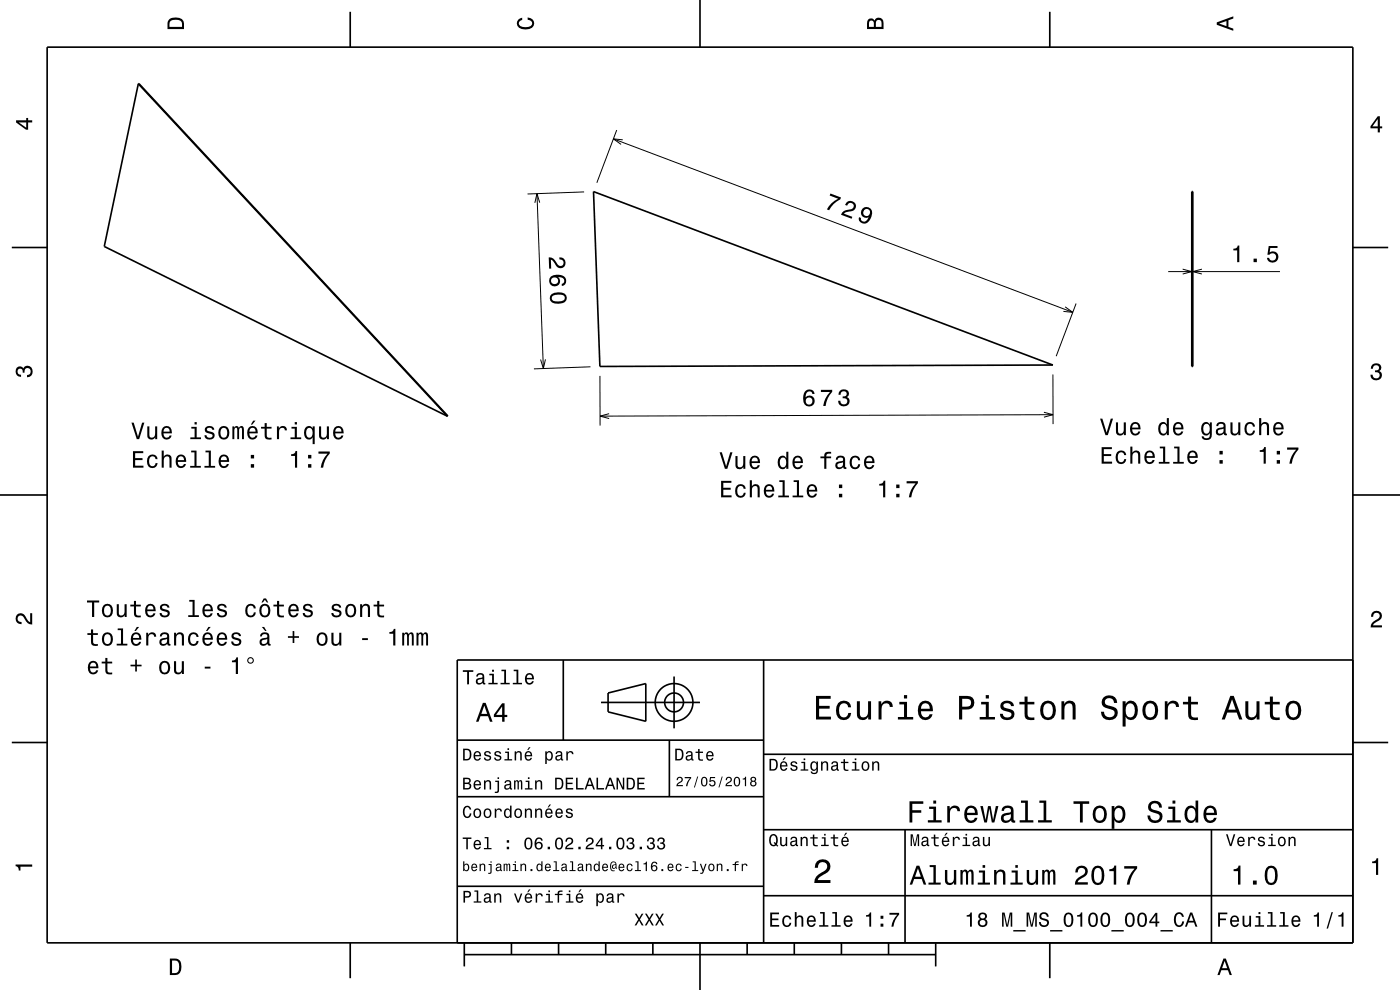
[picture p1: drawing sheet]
<svg xmlns="http://www.w3.org/2000/svg" width="297mm" height="210mm" viewBox="0 0 297 210" stroke-linecap="round" stroke-linejoin="round" font-family="sans-serif">
<g fill="none" stroke="#000" stroke-width=".21">
<path d="M130.1 29.5l97.5 36.8M130.8 27.6l-4.2 11.2M132.1 29.7l-2-.2 1.7 1.1M113.9 41.1l1.4 37.1M114.5 43l-.6-1.9-.4 1.9M123.9 40.7l-12 .5M247.8 57.6h23.7M250.9 57.1l1.9 .5-1.9 .5M255 57.1l-2 .5 2 .5M115.7 76.2l-.4 2-.6-1.9M125.3 77.8l-12 .4M127.3 79.7v10.6"/>
<path d="M223.4 79.4v10.6M226 65.1l1.6 1.2-2-.2M228.3 64.4l-4.2 11.2M129.2 87.7l-1.9 .6 1.9 .5M221.5 87.5l1.9 .5-1.9 .5M223.4 88l-96.1 .3"/>
</g>
<g fill="none" stroke="#000" stroke-width=".35">
<path d="M10 10h277v190h-277zM29.3 17.8l.2-.1 65.5 70.6h-.1M29.3 17.8l-7.2 34.5 72.8 36M29.3 17.8l65.6 70.5M74.3 2.5v7.5M148.5 0v10M222.7 2.5v7.5M2.5 52.5h7.5M125.9 40.6l97.5 36.8-96.1 .3zM252.8 40.6h.2v37.1h-.2zM287 52.5h7.5M0 105h10"/>
<path d="M287 105h10M119.5 140v17M162 140v60M287 140h-190v60M2.5 157.5h7.5M97 157h65M127.5 149h21M129 147l8-2v8l-8-2zM142 157v12M143 143.5v11M287 157.5h7.5M97 169h65"/>
<path d="M162 176h125M162 160h125M192 176v24M257 176v24M97 188h65M162 190h125M74.3 200v7.5M98.5 202.5h100M98.5 200v5M108.5 200v2.5M118.5 200v2.5M128.5 200v2.5"/>
<path d="M138.5 200v2.5M148.5 200v10M158.5 200v2.5M168.5 200v2.5M178.5 200v2.5M188.5 200v2.5M198.5 200v5M222.7 200v7.5"/>
<circle cx="143" cy="149" r="2"/>
<circle cx="143" cy="149" r="4"/>
</g>
<g fill="#000">
<path d="M36 4a2.18 2.18 0 0 0-.5 2.2h3.5v-1.2a1.43 1.43 0 0 0-1.7-1.3zM36.3 4.4a2.15 2.15 0 0 1 2.2 .3l.1 1h-2.6v-1z" fill-rule="evenodd"/>
<path d="M109.9 4.2l.9-.4v.4a.7 .7 0 0 0-.7 .5 .7 .7 0 0 0 .3 .8 1.7 1.7 0 0 0 2.5-.5 .9 .9 0 0 0-1-.8v-.5a1.24 1.24 0 0 1 1.4 1.1 1.24 1.24 0 0 1-1 1.4 2.22 2.22 0 0 1-2.5-.7l-.2-.5z" fill-rule="evenodd"/>
<path d="M184.2 4.2l-.3 .7v1.3h3.5v-1.3a.98 .98 0 0 0-.7-1.1 .98 .98 0 0 0-1.2 .6 .84 .84 0 0 0-1.3-.2zM184.5 4.5a.54 .54 0 0 1 .6-.1 .54 .54 0 0 1 .3 .6v.7h-1zM185.9 4.4a.62 .62 0 0 1 .8-.1 .62 .62 0 0 1 .3 .6v.8h-1.2z" fill-rule="evenodd"/>
<path d="M258.1 4.7v.6l3.5 1.2v-.4l-1-.4v-1.4l1-.4v-.4zM258.6 5l1.6-.5v1z" fill-rule="evenodd"/>
<path d="M3.4 25.5v.5l2.1 1.5h.5v-1.5h.8v-.5h-.8v-.5h-.4v.5zM4 26h1.6v1.1z" fill-rule="evenodd"/>
<path d="M292.3 24.7l-1.6 2.1v.4h1.6v.9h.4v-.9h.5v-.4h-.5v-2.1zM292.3 25.2v1.6h-1.1z" fill-rule="evenodd"/>
<path d="M116.4 54.6l.1 2.4h.4v-1.9a2.18 2.18 0 0 1 1.2 1.4 1.14 1.14 0 0 0 1.9-.5 1.14 1.14 0 0 0-1.3-1.4v.4a.7 .7 0 0 1 .8 .5 .7 .7 0 0 1-.4 .9 .7 .7 0 0 1-.9-.5 1.81 1.81 0 0 0-1.8-1.3zM116.9 58.6a1.17 1.17 0 0 0-.2 1.7 1.17 1.17 0 0 0 1.7 .2 1.17 1.17 0 0 0 0-1.7 1.02 1.02 0 0 1 1.3 .7 .58 .58 0 0 1-.5 .7v.5a1.18 1.18 0 0 0 .9-1.3 1.18 1.18 0 0 0-1.2-1.1 2.92 2.92 0 0 0-2 .3zM116.9 59.5a.75 .75 0 0 1 1.5 0 .75 .75 0 0 1-1.5 0zM117 62.4a1.13 1.13 0 0 0-.3 1.2 1.13 1.13 0 0 0 1 .8 2.3 2.3 0 0 0 2.5-.7 1.14 1.14 0 0 0-1-1.6h-1.6zM117.1 62.9a2.39 2.39 0 0 1 2.6-.1l.1 .7a2.39 2.39 0 0 1-2.7 .1z" fill-rule="evenodd"/>
<path d="M176.2 41l-.2 .5 1.8 .7a5.1 5.1 0 0 0-2.4 2.2l.5 .2a5.2 5.2 0 0 1 2.4-2.3l.1-.4zM179.6 43l-.3 .5 .4 .1a.7 .7 0 0 1 .8-.6 .7 .7 0 0 1 .6 .8 .7 .7 0 0 1-.8 .6 1.8 1.8 0 0 0-1.9 1.2l2.3 .8 .1-.4-1.8-.7a2.2 2.2 0 0 1 1.8-.5 1.14 1.14 0 0 0 .6-1.8 1.14 1.14 0 0 0-1.8 0zM183 44.3a1.13 1.13 0 0 0-.2 1.4 1.13 1.13 0 0 0 1.5 .4 1.02 1.02 0 0 1-1.2 .9 .55 .55 0 0 1-.4-.8l-.5-.1a1.18 1.18 0 0 0 .9 1.3 1.18 1.18 0 0 0 1.4-.7 1.77 1.77 0 0 0-.2-2.7l-.5-.1zM183.1 45.1a.75 .75 0 0 1 1.5 0 .75 .75 0 0 1-1.5 0z" fill-rule="evenodd"/>
<path d="M261.6 52.8v.3h.9v2.5h.4v-3.5h-.3a.77 .77 0 0 1-1 .7zM265.9 54.9v.7h.7v-.7zM269.1 52.2l-.2 1.8h.4a.79 .79 0 0 1 1.1-.1 .79 .79 0 0 1 .1 1.1 .79 .79 0 0 1-1.2-.1l-.1-.2h-.4a1.21 1.21 0 0 0 1.5 1 1.21 1.21 0 0 0 .8-1.6 1.21 1.21 0 0 0-1.8-.6l.2-.9h1.5v-.4z" fill-rule="evenodd"/>
<path d="M291.1 77.4a1.08 1.08 0 0 1 1.4-.2 1.08 1.08 0 0 1 .4 1.2l-.3 .3a1.06 1.06 0 0 1 .5 1.3 1.06 1.06 0 0 1-1.2 .7 1.1 1.1 0 0 1-1.2-1.2h.5a.71 .71 0 0 0 1 .8 .71 .71 0 0 0 .1-1.3h-.6v-.4a.61 .61 0 0 0 .8-.3 .61 .61 0 0 0-.2-.8 .61 .61 0 0 0-.9 .2l-.1 .5h-.5z" fill-rule="evenodd"/>
<path d="M3.6 78a.86 .86 0 0 1 1.4 .2 1.06 1.06 0 0 1 1.2-.6 1.06 1.06 0 0 1 .7 1.2 1.1 1.1 0 0 1-1.2 1.2v-.4a.71 .71 0 0 0 .8-1 .71 .71 0 0 0-1.3-.1v.6h-.4a.61 .61 0 0 0-.3-.8 .61 .61 0 0 0-.8 .2 .61 .61 0 0 0 .2 .8l.6 .2v.4a1.15 1.15 0 0 1-1.2-.6 1.15 1.15 0 0 1 .3-1.3z" fill-rule="evenodd"/>
<path d="M28.2 95.7v3.5h2.2v-.4h-1.7v-1.2h1.5v-.4h-1.5v-1.1h1.7v-.4zM31.5 96.8a1.53 1.53 0 0 0 .8 2.5 1.06 1.06 0 0 0 1.1-1.1h-.4a.67 .67 0 0 1-.6 .7 .67 .67 0 0 1-.7-.6 1.11 1.11 0 0 1 .6-1.5 .6 .6 0 0 1 .7 .6h.4a1.09 1.09 0 0 0-.7-1 1.09 1.09 0 0 0-1.2 .4zM34.3 95.6v3.6h.4v-1.6a.63 .63 0 0 1 .4-.7 .63 .63 0 0 1 .8 .3l.1 2h.4v-1.8a.88 .88 0 0 0-.6-1 .88 .88 0 0 0-1.1 .5v-1.3zM37.6 96.8a1.54 1.54 0 0 0 .8 2.5 1.05 1.05 0 0 0 1.1-.9h-.5l-.2 .4-.4 .1a.76 .76 0 0 1-.7-.9h1.8a1.16 1.16 0 0 0-.5-1.4 1.16 1.16 0 0 0-1.4 .2zM37.9 97a.66 .66 0 0 1 .8-.1 .66 .66 0 0 1 .3 .7h-1.3zM40.6 95.6v.4h.7v2.8h-1v.4h2.3v-.4h-.9v-3.2zM43.6 95.6v.4h.7v2.8h-.9v.4h2.2v-.4h-.9v-3.2zM46.7 96.8a1.54 1.54 0 0 0 .8 2.5 1.06 1.06 0 0 0 1.1-.9h-.5l-.2 .4-.4 .1a.76 .76 0 0 1-.7-.9h1.8a1.16 1.16 0 0 0-.5-1.4 1.16 1.16 0 0 0-1.4 .2zM47 97a.66 .66 0 0 1 .8-.1 .66 .66 0 0 1 .3 .7h-1.3zM53.2 98.5v.7h.7v-.7zM53.2 96.5v.7h.7v-.7z" fill-rule="evenodd"/>
<path d="M27.9 89.7l1.1 3.5h.5l1.1-3.5h-.5l-.8 2.9-.9-2.9zM31.2 90.4v1.8a.89 .89 0 0 0 .7 1 .89 .89 0 0 0 1-.5v.5h.5v-2.8h-.5v1.6a.65 .65 0 0 1-.4 .8 .65 .65 0 0 1-.8-.3v-2.1zM34.5 90.7a1.54 1.54 0 0 0 .8 2.6 1.06 1.06 0 0 0 1.1-.9h-.4l-.2 .3-.4 .2a.76 .76 0 0 1-.7-1h1.8a1.17 1.17 0 0 0-.5-1.3 1.17 1.17 0 0 0-1.5 .1zM34.9 91a.66 .66 0 0 1 .8-.2 .66 .66 0 0 1 .3 .8h-1.3zM40.6 90.5v.4h.7v1.9h-.9v.4h2.2v-.4h-.9v-2.3zM41.3 89.5v.5h.4v-.5zM43.7 90.6a.76 .76 0 0 0-.2 .8 .76 .76 0 0 0 .7 .5l.9 .4a.63 .63 0 0 1-.6 .6 .63 .63 0 0 1-.7-.6h-.4a1.07 1.07 0 0 0 1.2 .9 1.07 1.07 0 0 0 .9-1.2l-.4-.3-1.1-.3a.53 .53 0 0 1 .4-.7 .53 .53 0 0 1 .6 .5h.5a1.03 1.03 0 0 0-.7-.9 1.03 1.03 0 0 0-1.1 .3zM46.6 90.7a1.53 1.53 0 0 0 .9 2.6 1.48 1.48 0 0 0 1.2-1.5 1.48 1.48 0 0 0-1.2-1.4l-.5 .1zM47 91a.67 .67 0 0 1 .7-.2 .67 .67 0 0 1 .5 .5 1.11 1.11 0 0 1-.7 1.6 1.17 1.17 0 0 1-.5-1.9zM49.3 90.4v2.8h.4v-2.1l.2-.3h.3l.1 .2v2.2h.4v-2.1l.4-.4 .2 .2v.4v1.9h.5v-1.9a.69 .69 0 0 0-.6-.9l-.5 .3-.2-.2-.3-.1-.5 .3v-.3zM53.7 89.2l-.5 .9h.3l.7-.9zM52.7 90.7a1.54 1.54 0 0 0 .8 2.6 1.05 1.05 0 0 0 1.1-.9h-.4l-.2 .3-.4 .2a.76 .76 0 0 1-.7-1h1.8a1.16 1.16 0 0 0-.5-1.3 1.16 1.16 0 0 0-1.5 .1zM53.1 91a.66 .66 0 0 1 .8-.2 .66 .66 0 0 1 .3 .8h-1.3zM56.1 89.7v.8h-.7v.4h.7l.1 1.8a1.04 1.04 0 0 0 1.4 .5v-.4a.68 .68 0 0 1-1-.3v-1.6h1v-.4h-1v-.8zM58.8 90.4v2.8h.4v-1.6a.66 .66 0 0 1 .4-.8 .66 .66 0 0 1 .8 .3v.2h.5a.89 .89 0 0 0-.7-.9 .89 .89 0 0 0-1 .5v-.5zM61.8 90.5v.4h.7v1.9h-.9v.4h2.3v-.4h-.9v-2.3zM62.5 89.5v.5h.5v-.5zM64.8 90.7a1.57 1.57 0 0 0 .7 2.6l.5-.2 .3-.4v1.5h.5v-3.8h-.5v.5l-.1-.3a.88 .88 0 0 0-1.4 .1zM65.1 91a.62 .62 0 0 1 .7-.2 .62 .62 0 0 1 .5 .5 1.12 1.12 0 0 1-.7 1.6 1.19 1.19 0 0 1-.5-1.9zM67.7 90.4v1.8a.89 .89 0 0 0 .6 1 .89 .89 0 0 0 1.1-.5v.5h.4v-2.8h-.5v1.6a.65 .65 0 0 1-.3 .8 .65 .65 0 0 1-.9-.3v-2.1zM71 90.7a1.55 1.55 0 0 0 .8 2.6 1.06 1.06 0 0 0 1-.9h-.4l-.2 .3-.4 .2a.76 .76 0 0 1-.7-1h1.8a1.17 1.17 0 0 0-.5-1.3 1.17 1.17 0 0 0-1.4 .1zM71.3 91a.66 .66 0 0 1 .8-.2 .66 .66 0 0 1 .3 .8h-1.3z" fill-rule="evenodd"/>
<path d="M61.8 96.4v.3h.8v2.5h.4v-3.5h-.3a.77 .77 0 0 1-.9 .7zM65.4 98.5v.7h.7v-.7zM65.4 96.5v.7h.7v-.7zM67.6 95.8v.4h1.9a5.2 5.2 0 0 0-1.5 3h.5a5.3 5.3 0 0 1 1.5-3v-.4z" fill-rule="evenodd"/>
<path d="M152.7 95.9l1.1 3.5h.5l1.1-3.5h-.5l-.9 3-.9-3zM156 96.7v1.8a.89 .89 0 0 0 .6 1 .89 .89 0 0 0 1.1-.5v.4h.4v-2.7h-.4v1.6a.64 .64 0 0 1-.4 .8 .64 .64 0 0 1-.8-.3v-2.1zM159.3 97a1.54 1.54 0 0 0 .8 2.5 1.05 1.05 0 0 0 1.1-.8h-.5l-.2 .3-.3 .1a.75 .75 0 0 1-.7-.9h1.7a1.16 1.16 0 0 0-.5-1.3 1.16 1.16 0 0 0-1.4 .1zM159.6 97.2a.66 .66 0 0 1 .8-.1 .66 .66 0 0 1 .4 .7h-1.3zM165.3 97a1.57 1.57 0 0 0 .7 2.5l.5-.1 .3-.4v.4h.4v-3.6h-.4v1.4a.89 .89 0 0 0-1.5-.2zM165.6 97.3a.62 .62 0 0 1 .7-.2 .62 .62 0 0 1 .4 .5 1.11 1.11 0 0 1-.6 1.5 1.19 1.19 0 0 1-.5-1.8zM168.4 97a1.54 1.54 0 0 0 .8 2.5 1.06 1.06 0 0 0 1.1-.8h-.4l-.3 .3-.3 .1a.75 .75 0 0 1-.7-.9h1.7a1.16 1.16 0 0 0-.4-1.3 1.16 1.16 0 0 0-1.5 .1zM168.8 97.2a.66 .66 0 0 1 .8-.1 .66 .66 0 0 1 .3 .7h-1.3zM174 96.8v.4h.9v2.2h.4v-2.2h1v-.4h-1v-.3l.4-.3h.6v-.3a1.04 1.04 0 0 0-1.4 .7v.2zM177.6 96.9l-.3 .6h.4a.55 .55 0 0 1 .7-.5 .55 .55 0 0 1 .4 .8h-.2a1.14 1.14 0 0 0-1.4 .9 .73 .73 0 0 0 .8 .8l.5-.1 .4-.3 .1 .3 .6 .1v-.4h-.3v-1.6a1.02 1.02 0 0 0-.7-.9 1.02 1.02 0 0 0-1 .3zM177.7 98.4l1.1-.3a.77 .77 0 0 1-.2 .8 .77 .77 0 0 1-.8 .1l-.2-.3zM180.5 97a1.52 1.52 0 0 0 .9 2.5 1.05 1.05 0 0 0 1.1-1h-.4a.67 .67 0 0 1-.7 .7 .67 .67 0 0 1-.7-.6 1.12 1.12 0 0 1 .7-1.6 .6 .6 0 0 1 .6 .6h.5a1.09 1.09 0 0 0-.8-.9 1.09 1.09 0 0 0-1.2 .3zM183.6 97a1.54 1.54 0 0 0 .8 2.5 1.06 1.06 0 0 0 1.1-.8h-.5l-.2 .3-.4 .1a.75 .75 0 0 1-.7-.9h1.8a1.16 1.16 0 0 0-.5-1.3 1.16 1.16 0 0 0-1.4 .1zM183.9 97.2a.66 .66 0 0 1 .8-.1 .66 .66 0 0 1 .4 .7h-1.4z" fill-rule="evenodd"/>
<path d="M170.9 82.9a2.39 2.39 0 0 0 .2 3.2 1.16 1.16 0 0 0 1.5-.3 1.16 1.16 0 0 0-.2-1.6 1.16 1.16 0 0 0-1.5 .1 1.02 1.02 0 0 1 .8-1.3 .58 .58 0 0 1 .6 .6h.5a1.11 1.11 0 0 0-.7-1 1.11 1.11 0 0 0-1.2 .3zM170.9 85.1a.75 .75 0 0 1 1.5 0 .75 .75 0 0 1-1.5 0zM174.1 82.7v.5h2a5.2 5.2 0 0 0-1.5 2.9h.5a5.3 5.3 0 0 1 1.5-3l-.1-.4zM178.2 82.9l-.3 .8h.4a.62 .62 0 0 1 .4-.7 .62 .62 0 0 1 .8 .2 .62 .62 0 0 1-.3 .9h-.4v.4a.72 .72 0 0 1 .9 .4 .72 .72 0 0 1-.5 .9 .72 .72 0 0 1-.9-.5v-.3h-.5a1.18 1.18 0 0 0 1.5 1.2 1.18 1.18 0 0 0 .6-1.8l-.2-.2a.97 .97 0 0 0 .2-1.3 .97 .97 0 0 0-1.4-.2z" fill-rule="evenodd"/>
<path d="M233.7 94.9v3.5h2.2v-.5h-1.7v-1.2h1.5v-.4h-1.5v-1h1.7v-.4zM237 95.9a1.53 1.53 0 0 0 .8 2.5 1.07 1.07 0 0 0 1.1-1h-.4a.67 .67 0 0 1-.6 .7 .67 .67 0 0 1-.7-.6 1.11 1.11 0 0 1 .6-1.6 .59 .59 0 0 1 .7 .6h.4a1.09 1.09 0 0 0-.7-.9 1.09 1.09 0 0 0-1.2 .3zM239.8 94.7v3.7h.4v-1.6a.63 .63 0 0 1 .6-.9 .63 .63 0 0 1 .7 .8v1.7h.4v-1.8a.88 .88 0 0 0-.6-1 .88 .88 0 0 0-1.1 .4v-1.3zM243.1 95.9a1.54 1.54 0 0 0 .8 2.5 1.06 1.06 0 0 0 1-.8h-.4l-.2 .3-.4 .2a.76 .76 0 0 1-.7-1h1.8a1.16 1.16 0 0 0-.5-1.3 1.16 1.16 0 0 0-1.4 .1zM243.4 96.1a.66 .66 0 0 1 .8-.1 .66 .66 0 0 1 .3 .8h-1.3zM246 94.7v.4h.7v2.9h-.9v.4h2.3v-.4h-.9v-3.3zM249.1 94.7v.4h.7v2.9h-.9v.4h2.2v-.4h-.9v-3.3zM252.2 95.9a1.54 1.54 0 0 0 .8 2.5 1.07 1.07 0 0 0 1.1-.8h-.5l-.2 .3-.4 .2a.76 .76 0 0 1-.7-1h1.8a1.16 1.16 0 0 0-.5-1.3 1.16 1.16 0 0 0-1.4 .1zM252.5 96.1a.66 .66 0 0 1 .8-.1 .66 .66 0 0 1 .3 .8h-1.3zM258.7 97.6v.8h.7v-.8zM258.7 95.6v.8h.7v-.8z" fill-rule="evenodd"/>
<path d="M233.4 88.8l1.1 3.5h.5l1.1-3.5h-.5l-.8 3-.9-3zM236.7 89.6v1.8a.89 .89 0 0 0 .7 1 .89 .89 0 0 0 1-.5v.4h.4v-2.7h-.4v1.6a.65 .65 0 0 1-.4 .7 .65 .65 0 0 1-.8-.3v-2zM240 89.9a1.54 1.54 0 0 0 .8 2.5 1.06 1.06 0 0 0 1.1-.9h-.4l-.2 .4-.4 .1a.76 .76 0 0 1-.7-.9h1.8a1.17 1.17 0 0 0-.5-1.4 1.17 1.17 0 0 0-1.5 .2zM240.4 90.1a.66 .66 0 0 1 .8-.1 .66 .66 0 0 1 .3 .7h-1.3zM246 89.9a1.57 1.57 0 0 0 .8 2.5l.4-.1 .3-.4v.4h.5v-3.6h-.5v1.3a.89 .89 0 0 0-1.5-.1zM246.3 90.2a.62 .62 0 0 1 .7-.3 .62 .62 0 0 1 .5 .6 1.12 1.12 0 0 1-.7 1.5 1.19 1.19 0 0 1-.5-1.8zM249.1 89.9a1.54 1.54 0 0 0 .8 2.5 1.06 1.06 0 0 0 1.1-.9h-.4l-.2 .4-.4 .1a.76 .76 0 0 1-.7-.9h1.8a1.16 1.16 0 0 0-.5-1.4 1.16 1.16 0 0 0-1.5 .2zM249.5 90.1a.66 .66 0 0 1 .8-.1 .66 .66 0 0 1 .3 .7h-1.3zM255.1 89.9a1.57 1.57 0 0 0 .8 2.5l.4-.1 .4-.4a.73 .73 0 0 1-.4 1 .73 .73 0 0 1-.9-.3h-.5a1.1 1.1 0 0 0 1.3 .8 1.1 1.1 0 0 0 .9-1.2v-2.6h-.4v.4l-.4-.4a.89 .89 0 0 0-1.2 .3zM255.4 90.2a.63 .63 0 0 1 .7-.3 .63 .63 0 0 1 .5 .6 1.11 1.11 0 0 1-.7 1.5 1.2 1.2 0 0 1-.5-1.8zM258.3 89.7l-.3 .7h.4a.55 .55 0 0 1 .7-.5 .55 .55 0 0 1 .4 .7l-.2 .1a1 1 0 0 0-1.1 .2 1 1 0 0 0-.2 1 .94 .94 0 0 0 1.6 .1l.1 .3h.6v-.3l-.3-.1v-1.6a1.02 1.02 0 0 0-1.7-.6zM258.5 91.3l1.1-.4a.77 .77 0 0 1-.2 .9 .77 .77 0 0 1-.9 .1zM261 89.6v1.8a.89 .89 0 0 0 .6 1 .89 .89 0 0 0 1.1-.5v.4h.4v-2.7h-.4v1.6a.65 .65 0 0 1-.4 .7 .65 .65 0 0 1-.8-.3v-2zM264.3 89.9a1.52 1.52 0 0 0 .8 2.5 1.05 1.05 0 0 0 1.1-1.1h-.4a.67 .67 0 0 1-.6 .7 .67 .67 0 0 1-.7-.6 1.11 1.11 0 0 1 .7-1.5 .59 .59 0 0 1 .6 .6h.4a1.09 1.09 0 0 0-.7-1 1.09 1.09 0 0 0-1.2 .4zM267.1 88.7v3.6h.5v-1.6a.63 .63 0 0 1 .4-.7 .63 .63 0 0 1 .7 .3l.1 2h.4v-1.8a.88 .88 0 0 0-.6-1 .88 .88 0 0 0-1 .5v-1.3zM270.4 89.9a1.54 1.54 0 0 0 .8 2.5 1.06 1.06 0 0 0 1.1-.9h-.5l-.2 .4-.4 .1a.76 .76 0 0 1-.7-.9h1.8a1.17 1.17 0 0 0-.5-1.4 1.17 1.17 0 0 0-1.4 .2zM270.7 90.1a.66 .66 0 0 1 .8-.1 .66 .66 0 0 1 .4 .7h-1.4z" fill-rule="evenodd"/>
<path d="M267.3 95.5v.4h.8v2.5h.4v-3.6h-.3a.77 .77 0 0 1-.9 .7zM270.8 97.6v.8h.7v-.8zM270.8 95.6v.8h.7v-.8zM273 94.9v.5h2a5.2 5.2 0 0 0-1.5 3h.5a5.3 5.3 0 0 1 1.5-3.1v-.4z" fill-rule="evenodd"/>
<path d="M153 102v3.5h2.2v-.4h-1.8v-1.2h1.6v-.4h-1.6v-1.1h1.8v-.4zM156.3 103.1a1.52 1.52 0 0 0 .8 2.5 1.05 1.05 0 0 0 1.1-1.1h-.4a.67 .67 0 0 1-.7 .7 .67 .67 0 0 1-.7-.6 1.12 1.12 0 0 1 .7-1.5 .6 .6 0 0 1 .7 .6h.4a1.09 1.09 0 0 0-.8-1 1.09 1.09 0 0 0-1.1 .4zM159.1 101.9v3.6h.4v-1.6a.63 .63 0 0 1 .4-.7 .63 .63 0 0 1 .8 .3v2h.5v-1.8a.88 .88 0 0 0-.6-1 .88 .88 0 0 0-1.1 .5v-1.3zM162.3 103.1a1.54 1.54 0 0 0 .8 2.5 1.06 1.06 0 0 0 1.1-.9h-.4l-.2 .4-.4 .1a.75 .75 0 0 1-.7-.9h1.8a1.17 1.17 0 0 0-.5-1.4 1.17 1.17 0 0 0-1.5 .2zM162.7 103.3a.66 .66 0 0 1 .8-.1 .66 .66 0 0 1 .3 .7h-1.3zM165.3 101.9v.3h.7v2.9h-.9v.4h2.3v-.4h-.9v-3.2zM168.4 101.9v.3h.7v2.9h-1v.4h2.3v-.4h-.9v-3.2zM171.4 103.1a1.54 1.54 0 0 0 .8 2.5 1.06 1.06 0 0 0 1.1-.9h-.4l-.2 .4-.4 .1a.76 .76 0 0 1-.7-.9h1.8a1.17 1.17 0 0 0-.5-1.4 1.17 1.17 0 0 0-1.5 .2zM171.8 103.3a.66 .66 0 0 1 .8-.1 .66 .66 0 0 1 .3 .7h-1.3zM178 104.7v.8h.7v-.8zM178 102.8v.7h.7v-.7z" fill-rule="evenodd"/>
<path d="M186.5 102.6v.4h.8v2.5h.5v-3.5h-.3a.77 .77 0 0 1-1 .6zM190.1 104.7v.8h.7v-.8zM190.1 102.8v.7h.7v-.7zM192.3 102.1v.4h1.9a5.2 5.2 0 0 0-1.4 3h.5a5.3 5.3 0 0 1 1.4-3v-.4z" fill-rule="evenodd"/>
<path d="M3.6 130.4a1.22 1.22 0 0 1 2 .7l.4 .6 .4 .3v-1.9h.4v2.4a1.8 1.8 0 0 1-1.7-1.4 .71 .71 0 0 0-.9-.5 .71 .71 0 0 0-.5 .8 .71 .71 0 0 0 .9 .5v.5a1.18 1.18 0 0 1-1.2-.7 1.18 1.18 0 0 1 .2-1.3z" fill-rule="evenodd"/>
<path d="M19.3 133.5v.8h-.8v.4h.8v1.8a1.04 1.04 0 0 0 1.5 .5v-.4a.68 .68 0 0 1-1-.3l-.1-1.6h1.1v-.4h-1.1v-.8zM21.9 134.5a1.53 1.53 0 0 0 .9 2.5 1.48 1.48 0 0 0 1.2-1.4 1.48 1.48 0 0 0-1.2-1.5l-.5 .1zM22.3 134.8a.67 .67 0 0 1 .7-.3 .67 .67 0 0 1 .5 .6 1.11 1.11 0 0 1-.7 1.5 1.17 1.17 0 0 1-.5-1.8zM25 133.3v.4h.7v2.8h-.9v.4h2.2v-.4h-.9v-3.2zM29 133l-.5 .8h.3l.7-.8zM28 134.5a1.54 1.54 0 0 0 .8 2.5 1.06 1.06 0 0 0 1.1-.9h-.4l-.2 .4-.4 .1a.76 .76 0 0 1-.7-.9h1.8a1.17 1.17 0 0 0-.5-1.4 1.17 1.17 0 0 0-1.5 .2zM28.4 134.7a.66 .66 0 0 1 .8-.1 .66 .66 0 0 1 .3 .7h-1.3zM31 134.2v2.7h.5v-1.5a.66 .66 0 0 1 .3-.8 .66 .66 0 0 1 .9 .2v.3h.4a.89 .89 0 0 0-.7-1 .89 .89 0 0 0-1 .6v-.5zM34.2 134.4l-.3 .6h.4a.55 .55 0 0 1 .7-.5 .55 .55 0 0 1 .4 .7l-.2 .1a1.14 1.14 0 0 0-1.4 .9 .73 .73 0 0 0 .8 .8l.5-.1 .4-.3 .1 .3h.6v-.3l-.3-.1v-1.6a1.02 1.02 0 0 0-.7-.8 1.02 1.02 0 0 0-1 .3zM34.3 135.9l1.1-.4a.77 .77 0 0 1-.2 .9 .77 .77 0 0 1-.8 .1zM36.9 134.2v2.7h.5v-1.5a.63 .63 0 0 1 .4-.8 .63 .63 0 0 1 .8 .3v2h.4v-1.8a.89 .89 0 0 0-.6-.9 .89 .89 0 0 0-1.1 .4v-.4zM40.2 134.5a1.53 1.53 0 0 0 .8 2.5 1.05 1.05 0 0 0 1.1-1h-.4a.67 .67 0 0 1-.6 .6 .67 .67 0 0 1-.7-.6 1.12 1.12 0 0 1 .6-1.5 .6 .6 0 0 1 .7 .6h.4a1.09 1.09 0 0 0-.7-.9 1.09 1.09 0 0 0-1.2 .3zM44.2 133l-.5 .8h.3l.7-.8zM43.2 134.5a1.54 1.54 0 0 0 .8 2.5 1.06 1.06 0 0 0 1.1-.9h-.4l-.2 .4-.4 .1a.76 .76 0 0 1-.7-.9h1.8a1.17 1.17 0 0 0-.5-1.4 1.17 1.17 0 0 0-1.5 .2zM43.6 134.7a.66 .66 0 0 1 .8-.1 .66 .66 0 0 1 .3 .7h-1.3zM46.3 134.5a1.54 1.54 0 0 0 .8 2.5 1.05 1.05 0 0 0 1.1-.9h-.5l-.2 .4-.4 .1a.76 .76 0 0 1-.7-.9h1.8a1.16 1.16 0 0 0-.5-1.4 1.16 1.16 0 0 0-1.4 .2zM46.6 134.7a.66 .66 0 0 1 .8-.1 .66 .66 0 0 1 .3 .7h-1.3zM49.4 134.3a.76 .76 0 0 0-.3 .9 .76 .76 0 0 0 .8 .5l.8 .3a.63 .63 0 0 1-.6 .7 .63 .63 0 0 1-.6-.6h-.5a1.07 1.07 0 0 0 1.2 .9 1.07 1.07 0 0 0 1-1.2l-.5-.3-1.1-.4a.54 .54 0 0 1 .5-.7 .54 .54 0 0 1 .6 .5h.4a1.03 1.03 0 0 0-.7-.8 1.03 1.03 0 0 0-1 .2zM55.5 133l.7 .8h.3l-.5-.8zM55.4 134.4l-.2 .6h.4a.55 .55 0 0 1 .6-.5 .55 .55 0 0 1 .4 .7l-.2 .1a1 1 0 0 0-1 .2 1 1 0 0 0-.3 1 .94 .94 0 0 0 1.7 .1l.1 .3h.5v-.3l-.2-.1-.1-1.6a1.02 1.02 0 0 0-.6-.8 1.02 1.02 0 0 0-1.1 .3zM55.6 135.9l1.1-.4a.77 .77 0 0 1-.2 .9 .77 .77 0 0 1-.9 .1l-.1-.3zM62.1 133.9v1.1h-1v.3h1v1.1h.3v-1.1h1v-.3h-1v-1.1zM67.5 134.5a1.53 1.53 0 0 0 .8 2.5 1.48 1.48 0 0 0 1.2-1.4 1.48 1.48 0 0 0-1.2-1.5l-.5 .1zM67.8 134.8a.67 .67 0 0 1 .7-.3 .67 .67 0 0 1 .5 .6 1.11 1.11 0 0 1-.7 1.5 1.17 1.17 0 0 1-.5-1.8zM70.3 134.2v1.8a.89 .89 0 0 0 .6 1 .89 .89 0 0 0 1.1-.5v.4h.4v-2.7h-.4v1.6a.65 .65 0 0 1-.4 .8 .65 .65 0 0 1-.8-.4l-.1-2zM76.8 135.4v.4h1.2v-.4zM82.6 134.1v.3h.8v2.5h.5v-3.5h-.4a.77 .77 0 0 1-.9 .7zM85.3 134.2v2.7h.4v-1.8l.3-.6h.2l.1 .3 .1 2.1h.3l.1-2.1 .3-.3 .2 .1 .1 .4v1.9h.4v-1.8a.69 .69 0 0 0-.6-1l-.5 .4-.2-.3-.3-.1-.5 .4v-.3zM88.4 134.2v2.7h.4v-2.1l.2-.3h.3l.1 .3v2.1h.4v-2.1l.4-.3 .2 .1v.4v1.9h.4v-1.8a.69 .69 0 0 0-.5-1l-.6 .4-.1-.3-.4-.1-.4 .4v-.3z" fill-rule="evenodd"/>
<path d="M18.5 127.4v.4h1v3.1h.5v-3.1h1v-.4zM21.9 128.5a1.53 1.53 0 0 0 .9 2.5 1.48 1.48 0 0 0 1.2-1.5 1.48 1.48 0 0 0-1.2-1.4l-.5 .1zM22.3 128.7a.67 .67 0 0 1 .7-.2 .67 .67 0 0 1 .5 .6 1.11 1.11 0 0 1-.7 1.5 1.17 1.17 0 0 1-.5-1.9zM24.8 128.2v1.7a.89 .89 0 0 0 .6 1 .89 .89 0 0 0 1-.4v.4h.5v-2.7h-.5v1.5a.65 .65 0 0 1-.4 .8 .65 .65 0 0 1-.8-.3v-2zM28.4 127.5v.8h-.8v.3h.8v1.8a1.04 1.04 0 0 0 1.5 .5v-.3a.68 .68 0 0 1-1-.4v-1.6h1v-.3h-1v-.8zM31.1 128.5a1.54 1.54 0 0 0 .8 2.5 1.05 1.05 0 0 0 1.1-.9h-.5l-.2 .4-.4 .1a.76 .76 0 0 1-.7-.9h1.8a1.16 1.16 0 0 0-.5-1.4 1.16 1.16 0 0 0-1.4 .2zM31.4 128.7a.66 .66 0 0 1 .8-.2 .66 .66 0 0 1 .4 .8h-1.4zM34.2 128.3a.76 .76 0 0 0-.2 .8 .76 .76 0 0 0 .7 .5l.9 .4a.63 .63 0 0 1-.7 .6 .63 .63 0 0 1-.6-.6h-.4a1.07 1.07 0 0 0 1.2 1 1.07 1.07 0 0 0 .9-1.2l-.4-.4-1.1-.3a.54 .54 0 0 1 .4-.7 .54 .54 0 0 1 .6 .5h.4a1.03 1.03 0 0 0-.6-.9 1.03 1.03 0 0 0-1.1 .3zM40.1 127.3v.3h.7v2.9h-.9v.4h2.3v-.4h-.9v-3.2zM43.2 128.5a1.54 1.54 0 0 0 .8 2.5 1.06 1.06 0 0 0 1.1-.9h-.4l-.2 .4-.4 .1a.76 .76 0 0 1-.7-.9h1.8a1.17 1.17 0 0 0-.5-1.4 1.17 1.17 0 0 0-1.5 .2zM43.6 128.7a.66 .66 0 0 1 .8-.2 .66 .66 0 0 1 .3 .8h-1.3zM46.3 128.3a.76 .76 0 0 0-.2 .8 .76 .76 0 0 0 .7 .5l.9 .4a.63 .63 0 0 1-.6 .6 .63 .63 0 0 1-.7-.6h-.4a1.07 1.07 0 0 0 1.2 1 1.07 1.07 0 0 0 .9-1.2l-.4-.4-1.1-.3a.53 .53 0 0 1 .4-.7 .53 .53 0 0 1 .7 .5h.4a1.03 1.03 0 0 0-.7-.9 1.03 1.03 0 0 0-1.1 .3zM52.3 128.5a1.53 1.53 0 0 0 .9 2.5 1.05 1.05 0 0 0 1.1-1.1h-.4a.67 .67 0 0 1-.7 .7 .67 .67 0 0 1-.7-.6 1.11 1.11 0 0 1 .7-1.5 .6 .6 0 0 1 .6 .6h.5a1.09 1.09 0 0 0-.8-1 1.09 1.09 0 0 0-1.2 .4zM55.9 126.9l-.4 .9h.3l.4-.6 .4 .6h.3l-.5-.9zM55.3 128.5a1.53 1.53 0 0 0 .9 2.5 1.48 1.48 0 0 0 1.2-1.5 1.48 1.48 0 0 0-1.2-1.4l-.5 .1zM55.7 128.7a.67 .67 0 0 1 .7-.2 .67 .67 0 0 1 .5 .6 1.11 1.11 0 0 1-.7 1.5 1.17 1.17 0 0 1-.5-1.9zM58.8 127.5v.8h-.8v.3h.8v1.8a1.04 1.04 0 0 0 1.4 .5v-.3a.68 .68 0 0 1-1-.4v-1.6h1v-.3h-1v-.8zM61.4 128.5a1.54 1.54 0 0 0 .8 2.5 1.05 1.05 0 0 0 1.1-.9h-.4l-.2 .4-.4 .1a.76 .76 0 0 1-.7-.9h1.8a1.16 1.16 0 0 0-.5-1.4 1.16 1.16 0 0 0-1.5 .2zM61.8 128.7a.66 .66 0 0 1 .8-.2 .66 .66 0 0 1 .3 .8h-1.3zM64.5 128.3a.76 .76 0 0 0-.2 .8 .76 .76 0 0 0 .7 .5l.9 .4a.63 .63 0 0 1-.6 .6 .63 .63 0 0 1-.6-.6h-.5a1.07 1.07 0 0 0 1.2 1 1.07 1.07 0 0 0 .9-1.2l-.4-.4-1.1-.3a.54 .54 0 0 1 .4-.7 .54 .54 0 0 1 .7 .5h.4a1.03 1.03 0 0 0-.7-.9 1.03 1.03 0 0 0-1.1 .3zM70.6 128.3a.76 .76 0 0 0-.2 .8 .76 .76 0 0 0 .7 .5l.9 .4a.63 .63 0 0 1-.6 .6 .63 .63 0 0 1-.7-.6h-.4a1.07 1.07 0 0 0 1.2 1 1.07 1.07 0 0 0 .9-1.2l-.4-.4-1.1-.3a.54 .54 0 0 1 .4-.7 .54 .54 0 0 1 .6 .5h.5a1.03 1.03 0 0 0-.7-.9 1.03 1.03 0 0 0-1.1 .3zM73.5 128.5a1.53 1.53 0 0 0 .9 2.5 1.48 1.48 0 0 0 1.2-1.5 1.48 1.48 0 0 0-1.2-1.4l-.5 .1zM73.9 128.7a.67 .67 0 0 1 .7-.2 .67 .67 0 0 1 .5 .6 1.11 1.11 0 0 1-.7 1.5 1.17 1.17 0 0 1-.5-1.9zM76.4 128.2v2.7h.4v-1.6a.63 .63 0 0 1 .4-.8 .63 .63 0 0 1 .8 .4l.1 2h.4v-1.8a.89 .89 0 0 0-.6-1 .89 .89 0 0 0-1.1 .5v-.4zM80 127.5v.8h-.7v.3h.7l.1 1.8a1.04 1.04 0 0 0 1.4 .5v-.3a.68 .68 0 0 1-1-.4v-1.6h1v-.3h-1v-.8z" fill-rule="evenodd"/>
<path d="M291.2 129.9a1.18 1.18 0 0 1 1.9 .3 1.18 1.18 0 0 1-1 1.7l-.5 .3-.3 .5h1.9v.4h-2.4a1.8 1.8 0 0 1 1.4-1.8 .71 .71 0 0 0 .5-.8 .71 .71 0 0 0-.9-.5 .71 .71 0 0 0-.5 .8h-.4z" fill-rule="evenodd"/>
<path d="M18.9 140.6a1.54 1.54 0 0 0 .8 2.5 1.06 1.06 0 0 0 1.1-.9h-.4l-.2 .3-.4 .2a.75 .75 0 0 1-.7-1h1.8a1.17 1.17 0 0 0-.5-1.3 1.17 1.17 0 0 0-1.5 .2zM19.3 140.8a.66 .66 0 0 1 .8-.2 .66 .66 0 0 1 .3 .8h-1.3zM22.3 139.6v.8h-.7v.3h.7l.1 1.8a1.05 1.05 0 0 0 1.4 .5v-.3a.68 .68 0 0 1-1-.4v-1.6h1v-.3h-1v-.8zM28.7 139.9v1.1h-1v.3h1v1.1h.3v-1.1h1v-.3h-1v-1.1zM34.1 140.6a1.53 1.53 0 0 0 .8 2.5 1.48 1.48 0 0 0 1.2-1.5 1.48 1.48 0 0 0-1.2-1.4l-.5 .1zM34.4 140.8a.67 .67 0 0 1 .7-.2 .67 .67 0 0 1 .5 .6 1.11 1.11 0 0 1-.7 1.5 1.17 1.17 0 0 1-.5-1.9zM36.9 140.3v1.7a.89 .89 0 0 0 .6 1 .89 .89 0 0 0 1.1-.4v.4h.4v-2.7h-.4v1.5a.64 .64 0 0 1-.4 .8 .64 .64 0 0 1-.8-.3v-2zM43.4 141.4v.4h1.3v-.4zM49.2 140.1v.4h.8v2.5h.5v-3.6h-.4a.77 .77 0 0 1-.9 .7zM52.4 140.1a.75 .75 0 0 0 1.5 0 .75 .75 0 0 0-1.5 0zM52.7 140.1a.48 .48 0 0 1 .9 0 .48 .48 0 0 1-.9 0z" fill-rule="evenodd"/>
<path d="M98.2 158.8v2.5h.9a1.37 1.37 0 0 0 .7-2.2 1.56 1.56 0 0 0-1.6-.3zM98.6 159.1a.98 .98 0 0 1 1.1 .7 .98 .98 0 0 1-.6 1.2h-.5zM100.7 159.6a1.04 1.04 0 0 0-.2 1.2 1.04 1.04 0 0 0 1 .5l.5-.5h-.3l-.4 .3a.54 .54 0 0 1-.5-.7h1.3a.83 .83 0 0 0-.4-.9 .83 .83 0 0 0-1 .1zM100.9 159.7l.2-.1a.47 .47 0 0 1 .5 .1 .47 .47 0 0 1 .1 .5h-.9zM102.9 159.5l-.2 .1a.69 .69 0 0 0 .9 .9l.2 .1a.43 .43 0 0 1-.4 .5 .43 .43 0 0 1-.4-.4h-.3a.74 .74 0 0 0 .9 .7 .74 .74 0 0 0 .5-1l-1-.4a.38 .38 0 0 1 .3-.5 .38 .38 0 0 1 .4 .4h.3a.78 .78 0 0 0-1.2-.4zM105.1 159.5l-.2 .1a.69 .69 0 0 0 .9 .9l.2 .1a.43 .43 0 0 1-.4 .5 .43 .43 0 0 1-.5-.4h-.3a.74 .74 0 0 0 .9 .7 .74 .74 0 0 0 .5-1l-.9-.4a.38 .38 0 0 1 .3-.5 .38 .38 0 0 1 .4 .4h.3a.77 .77 0 0 0-1.2-.4zM107.2 159.4v.3h.5v1.3h-.7v.3h1.6v-.3h-.6v-1.6zM107.7 158.7v.4h.3v-.4zM109.2 159.4v1.9h.3v-1.1a.45 .45 0 0 1 .4-.6 .45 .45 0 0 1 .5 .5v1.2h.3v-1.3a.63 .63 0 0 0-.5-.7 .63 .63 0 0 0-.7 .4v-.3zM112.2 158.5l-.4 .6h.3l.5-.6zM111.5 159.6a1.04 1.04 0 0 0-.2 1.2 1.04 1.04 0 0 0 1.1 .5l.5-.5h-.3l-.5 .3a.54 .54 0 0 1-.5-.7h1.3a.83 .83 0 0 0-.4-.9 .83 .83 0 0 0-1 .1zM111.8 159.7l.1-.1a.48 .48 0 0 1 .5 .1 .48 .48 0 0 1 .2 .5h-1zM115.7 159.4v2.7h.3v-1.1a.66 .66 0 0 0 .7 .4 .66 .66 0 0 0 .5-.6 .91 .91 0 0 0 0-1.1 .91 .91 0 0 0-1-.3l-.2 .3v-.3zM116.1 159.8a.45 .45 0 0 1 .5-.2 .45 .45 0 0 1 .3 .4 .65 .65 0 0 1 .1 .8 .65 .65 0 0 1-.7 .2 .98 .98 0 0 1-.2-1.2zM118.1 159.5l-.2 .4h.3a.39 .39 0 0 1 .4-.3 .39 .39 0 0 1 .3 .5h-.1a.65 .65 0 0 0-1 .4 .65 .65 0 0 0 .6 .9l.6-.3 .1 .2h.4v-.2l-.2-.1v-1.1a.72 .72 0 0 0-.5-.6 .72 .72 0 0 0-.7 .2zM118.2 160.6l.8-.3a.55 .55 0 0 1-.2 .7 .55 .55 0 0 1-.6 0zM120.1 159.4v1.9h.4v-1.1a.47 .47 0 0 1 .2-.6 .47 .47 0 0 1 .6 .2v.2h.4a.64 .64 0 0 0-.5-.7 .64 .64 0 0 0-.8 .4v-.3z" fill-rule="evenodd"/>
<path d="M98.2 142.2v.3h.9v2.7h.4v-2.7h.9v-.3zM101.3 143l-.3 .5h.4a.47 .47 0 0 1 .5-.4 .47 .47 0 0 1 .4 .6l-.2 .1a.84 .84 0 0 0-1 .2 .84 .84 0 0 0 0 1.1 .9 .9 0 0 0 1.3-.2l.1 .2 .5 .1v-.3l-.3-.1v-1.3a.87 .87 0 0 0-1.4-.5zM101.4 144.3l.9-.3a.66 .66 0 0 1-.1 .7 .66 .66 0 0 1-.8 .1zM103.8 142.9v.3h.6v1.6h-.8v.4h2v-.4h-.8v-1.9zM104.4 142.1v.4h.4v-.4zM106.4 142.1v.3h.6v2.4h-.8v.4h1.9v-.4h-.7v-2.7zM109 142.1v.3h.6v2.4h-.8v.4h1.9v-.4h-.7v-2.7zM111.6 143.1a1.32 1.32 0 0 0 .7 2.1 .9 .9 0 0 0 .9-.7h-.3l-.2 .3-.4 .1a.65 .65 0 0 1-.6-.8h1.6a1 1 0 0 0-.4-1.2 1 1 0 0 0-1.3 .2zM111.9 143.3a.57 .57 0 0 1 .7-.1 .57 .57 0 0 1 .3 .6h-1.2z" fill-rule="evenodd"/>
<path d="M102.4 149.1l-1.4 4h.5l.4-1.2h1.6l.4 1.2h.6l-1.5-4zM102.7 149.7l.7 1.7h-1.3zM106.5 149.2l-1.7 2.4v.5h1.7v1h.5v-1h.6v-.5h-.6v-2.4zM106.5 149.9v1.7h-1.3z" fill-rule="evenodd"/>
<path d="M143.2 158.8v2.5h.9a1.37 1.37 0 0 0 .7-2.2 1.56 1.56 0 0 0-1.6-.3zM143.6 159.1a.98 .98 0 0 1 1.1 .7 .98 .98 0 0 1-.6 1.2h-.5zM145.7 159.5l-.2 .4h.3a.39 .39 0 0 1 .5-.3 .39 .39 0 0 1 .3 .5h-.2a.65 .65 0 0 0-.9 .4 .65 .65 0 0 0 .5 .9l.7-.3v.2h.4v-.2l-.1-.1-.1-1.1a.73 .73 0 0 0-.4-.6 .73 .73 0 0 0-.8 .2zM145.8 160.6l.8-.3a.55 .55 0 0 1-.1 .7 .55 .55 0 0 1-.7 0zM148.1 158.9v.5h-.5v.3h.5v1.3a.75 .75 0 0 0 1 .4v-.3a.48 .48 0 0 1-.7-.3v-1.1h.7v-.3h-.7v-.5zM150 159.6a1.04 1.04 0 0 0-.2 1.2 1.04 1.04 0 0 0 1.1 .5l.5-.5h-.4l-.4 .3a.54 .54 0 0 1-.5-.7h1.3a.83 .83 0 0 0-.4-.9 .83 .83 0 0 0-1 .1zM150.3 159.7l.1-.1a.48 .48 0 0 1 .5 .1 .48 .48 0 0 1 .2 .5h-1z" fill-rule="evenodd"/>
<path d="M173.1 147.6v5h3.2v-.6h-2.5v-1.7h2.2v-.6h-2.2v-1.5h2.4v-.6zM177.8 149.2a2.59 2.59 0 0 0 .5 3.4 1.58 1.58 0 0 0 2.3-1.4h-.6a.95 .95 0 0 1-.9 1 .95 .95 0 0 1-1-.9 1.59 1.59 0 0 1 .9-2.1 .85 .85 0 0 1 .9 .8h.7a1.56 1.56 0 0 0-1.1-1.3 1.56 1.56 0 0 0-1.7 .5zM181.8 148.8v2.5a1.27 1.27 0 0 0 .9 1.4 1.27 1.27 0 0 0 1.5-.7v.6h.6v-3.8h-.6v2.2a.92 .92 0 0 1-.6 1.1 .92 .92 0 0 1-1.2-.4v-2.9zM186.4 148.8v3.8h.6v-2.2a.95 .95 0 0 1 .5-1.1 .95 .95 0 0 1 1.2 .3l.1 .4h.6a1.28 1.28 0 0 0-1-1.4 1.28 1.28 0 0 0-1.4 .8v-.6zM190.8 148.9v.5h1v2.7h-1.3v.5h3.2v-.5h-1.3v-3.2zM191.8 147.4v.8h.6v-.8zM195.1 149.2a2.62 2.62 0 0 0 .5 3.4 1.57 1.57 0 0 0 2.2-1.1h-.6l-.3 .5-.5 .2a1.08 1.08 0 0 1-1-1.3h2.5a1.66 1.66 0 0 0-.7-2 1.66 1.66 0 0 0-2.1 .3zM195.6 149.5a.94 .94 0 0 1 1.2-.2 .94 .94 0 0 1 .5 1h-1.9zM203.5 147.6v5h.6v-2.1h.8a1.47 1.47 0 0 0 1.8-1.2 1.47 1.47 0 0 0-1.5-1.7zM204.1 148.2a1.6 1.6 0 0 1 1.8 .5 .86 .86 0 0 1 0 .9 .86 .86 0 0 1-.9 .3h-.9zM208.1 148.9v.5h1v2.7h-1.3v.5h3.3v-.5h-1.3v-3.2zM209.1 147.4v.8h.7v-.8zM212.6 148.9a1.08 1.08 0 0 0-.3 1.2 1.08 1.08 0 0 0 1 .7l1.1 .4a.57 .57 0 0 1 .2 .6 .57 .57 0 0 1-.5 .4 .96 .96 0 0 1-1.4-.8h-.6a1.6 1.6 0 0 0 1.3 1.4 1.6 1.6 0 0 0 1.7-.8 1.13 1.13 0 0 0-1-1.6l-1.1-.3-.2-.4a.87 .87 0 0 1 .9-.5 .87 .87 0 0 1 .8 .6h.6a1.4 1.4 0 0 0-2.1-1.1zM217.4 147.8v1.1h-1.1v.5h1.1v2.6l.2 .4 .4 .3h1.4v-.5a.97 .97 0 0 1-1.4-.5v-2.3h1.4v-.5h-1.4v-1.1zM221.1 149.2a2.56 2.56 0 0 0 .5 3.4 1.72 1.72 0 0 0 1.8-.2 1.72 1.72 0 0 0 .6-1.7 1.7 1.7 0 0 0-.9-1.9 1.7 1.7 0 0 0-2 .4zM221.6 149.6a.96 .96 0 0 1 1-.4 .96 .96 0 0 1 .7 .8 1.59 1.59 0 0 1-1 2.2 1.19 1.19 0 0 1-1-1.5zM225.2 148.8v3.8h.6v-2.2a.97 .97 0 0 1 .5-1.1 .97 .97 0 0 1 1.1 .2l.1 .7v2.4h.7v-2.5a1.27 1.27 0 0 0-.9-1.4 1.27 1.27 0 0 0-1.5 .6v-.5zM234.1 147.9a1.38 1.38 0 0 0-.3 1.5 1.38 1.38 0 0 0 1.3 .9 1.25 1.25 0 0 1 1.4 .9 1.15 1.15 0 0 1-1.3 .9 1.15 1.15 0 0 1-1-1.1h-.7a1.8 1.8 0 0 0 1.7 1.8 1.8 1.8 0 0 0 1.9-1.6 1.46 1.46 0 0 0-1.5-1.4l-.6-.2a.83 .83 0 0 1-.5-1.1 .83 .83 0 0 1 1.2-.3l.5 .5 .1 .4h.7a1.67 1.67 0 0 0-1-1.6 1.67 1.67 0 0 0-1.9 .4zM238.2 148.8v5.3h.6v-2.1a1.32 1.32 0 0 0 1.4 .7 1.32 1.32 0 0 0 1.1-1.1 2.43 2.43 0 0 0-.8-2.8 1.21 1.21 0 0 0-1.7 .5v-.5zM239.1 149.6a.9 .9 0 0 1 .9-.4 .9 .9 0 0 1 .7 .8 1.61 1.61 0 0 1-.9 2.2 1.18 1.18 0 0 1-1-1.5zM242.8 149.2a2.56 2.56 0 0 0 .5 3.4 1.72 1.72 0 0 0 1.8-.2 1.72 1.72 0 0 0 .6-1.7 1.7 1.7 0 0 0-.9-1.9 1.7 1.7 0 0 0-2 .4zM243.3 149.6a.96 .96 0 0 1 1-.4 .96 .96 0 0 1 .7 .8 1.59 1.59 0 0 1-1 2.2 1.19 1.19 0 0 1-1-1.5zM247.1 148.8v3.8h.6v-2.2a.95 .95 0 0 1 .5-1.1 .95 .95 0 0 1 1.2 .3l.1 .4h.6a1.28 1.28 0 0 0-1-1.4 1.28 1.28 0 0 0-1.4 .8v-.6zM252 147.8v1.1h-1v.5h1l.1 2.6 .2 .4 .4 .3h1.4v-.5a.97 .97 0 0 1-1.4-.5v-2.3h1.4v-.5h-1.4v-1.1zM261 147.6l-1.8 5h.6l.6-1.4h2l.5 1.4h.7l-1.9-5zM261.4 148.3l.7 2.2h-1.5zM264.2 148.8v2.5a1.27 1.27 0 0 0 .9 1.4 1.27 1.27 0 0 0 1.5-.7v.6h.6v-3.8h-.6v2.2a.92 .92 0 0 1-.6 1.1 .92 .92 0 0 1-1.1-.4l-.1-2.9zM269.4 147.8v1.1h-1.1v.5h1.1v2.6l.2 .4 .4 .3 .7 .1 .8-.1v-.5a.97 .97 0 0 1-1.4-.5l-.1-2.3h1.5v-.5h-1.5v-1.1zM273.1 149.2a2.56 2.56 0 0 0 .6 3.4 1.72 1.72 0 0 0 1.8-.2 1.72 1.72 0 0 0 .6-1.7 1.7 1.7 0 0 0-.9-1.9 1.7 1.7 0 0 0-2.1 .4zM273.6 149.6a.96 .96 0 0 1 1-.4 .96 .96 0 0 1 .7 .8 1.59 1.59 0 0 1-.9 2.2 1.19 1.19 0 0 1-1.1-1.5z" fill-rule="evenodd"/>
<path d="M98.3 165v2.5h.9a.7 .7 0 0 0 .8-.6 .7 .7 0 0 0-.5-.8 .61 .61 0 0 0 .3-.7 .61 .61 0 0 0-.7-.4zM98.6 165.3h.5a.38 .38 0 0 1 .4 .4 .38 .38 0 0 1-.4 .3h-.5zM98.6 166.3h.5a.44 .44 0 0 1 .5 .4 .44 .44 0 0 1-.4 .5h-.6zM100.7 165.7a1.04 1.04 0 0 0-.2 1.2 1.04 1.04 0 0 0 1 .6l.5-.6h-.3l-.4 .4a.54 .54 0 0 1-.5-.7h1.3a.83 .83 0 0 0-.4-1 .83 .83 0 0 0-1 .1zM100.9 165.9l.2-.1a.47 .47 0 0 1 .5 .1 .47 .47 0 0 1 .1 .4h-.9zM102.7 165.5v2h.3v-1.1a.45 .45 0 0 1 .4-.7 .45 .45 0 0 1 .5 .6v1.2h.3v-1.3a.63 .63 0 0 0-.5-.7 .63 .63 0 0 0-.7 .3v-.3zM105.1 165.6v.3h.5v1.7l-.2 .3h-.4v.3a.62 .62 0 0 0 .9-.6v-2zM105.6 164.9v.3h.3v-.3zM107.2 165.6l-.2 .5h.3a.39 .39 0 0 1 .5-.4 .39 .39 0 0 1 .3 .6h-.2a.65 .65 0 0 0-.9 .4 .65 .65 0 0 0 .5 .8l.7-.3v.2l.4 .1v-.3h-.1l-.1-1.1a.73 .73 0 0 0-.4-.6 .73 .73 0 0 0-.8 .1zM107.3 166.7l.8-.2a.55 .55 0 0 1-.1 .6 .55 .55 0 0 1-.7 .1zM109.1 165.5v2h.2v-1.3l.2-.4h.2l.1 .2v1.5h.3v-1.5l.2-.3 .2 .4v1.4h.3v-1.4a.5 .5 0 0 0-.4-.6l-.4 .2-.3-.2-.4 .2v-.2zM111.5 165.6v.3h.5v1.3h-.6v.3h1.6v-.3h-.7v-1.6zM112 164.9v.3h.3v-.3zM113.5 165.5v2h.3v-1.1a.45 .45 0 0 1 .3-.6 .45 .45 0 0 1 .6 .2v1.5h.3v-1.3a.63 .63 0 0 0-.4-.7 .63 .63 0 0 0-.8 .3v-.3zM117.8 165v2.5h.8a1.37 1.37 0 0 0 .7-2.2 1.55 1.55 0 0 0-1.5-.3zM118.1 165.3a.98 .98 0 0 1 1.1 .7 .98 .98 0 0 1-.6 1.2h-.5zM120 165v2.5h1.6v-.3h-1.3v-.9h1.2v-.3h-1.2v-.7h1.3v-.3zM122.2 165v2.5h1.6v-.3h-1.3v-2.2zM124.9 165l-.9 2.5h.3l.3-.8h1l.3 .8h.3l-.9-2.5zM125.1 165.3l.4 1.1h-.8zM126.5 165v2.5h1.7v-.3h-1.3v-2.2zM129.3 165l-.9 2.5h.3l.2-.8h1l.3 .8h.3l-.9-2.5zM129.4 165.3l.4 1.1h-.7zM130.8 165v2.5h.3v-2.1l.9 2.1h.4v-2.5h-.3v2l-.9-2zM132.9 165v2.5h.9a1.37 1.37 0 0 0 .7-2.2 1.55 1.55 0 0 0-1.6-.3zM133.3 165.3a.98 .98 0 0 1 1.1 .7 .98 .98 0 0 1-.6 1.2h-.5zM135.2 165v2.5h1.6v-.3h-1.3v-.9h1.1v-.3h-1.1v-.7h1.3v-.3z" fill-rule="evenodd"/>
<path d="M98.4 171.2a1.45 1.45 0 0 0 .7 2.3 .94 .94 0 0 0 .9-1h-.3a.59 .59 0 0 1-.8 .7 1.31 1.31 0 0 1 .2-2l.3 .1 .2 .4h.4a.85 .85 0 0 0-.6-.8 .85 .85 0 0 0-1 .3zM100.6 171.7a1.04 1.04 0 0 0-.1 1.3 1.04 1.04 0 0 0 1.1 .5 1.04 1.04 0 0 0 .5-1.3 1.04 1.04 0 0 0-1.2-.7zM100.9 171.9a.48 .48 0 0 1 .5-.1 .48 .48 0 0 1 .3 .4 .66 .66 0 0 1 0 .7 .66 .66 0 0 1-.7 .3 .98 .98 0 0 1-.1-1.3zM102.8 171.7a1.04 1.04 0 0 0-.2 1.3 1.04 1.04 0 0 0 1.2 .5 1.04 1.04 0 0 0 .5-1.3 1.04 1.04 0 0 0-1.2-.7zM103 171.9a.48 .48 0 0 1 .5-.1 .48 .48 0 0 1 .4 .4 .66 .66 0 0 1 0 .7 .66 .66 0 0 1-.7 .3 .97 .97 0 0 1-.2-1.3zM105 171.5v2h.3v-1.1a.47 .47 0 0 1 .2-.6 .47 .47 0 0 1 .6 .2l.1 .1h.3a.64 .64 0 0 0-.5-.6 .64 .64 0 0 0-.7 .4v-.4zM107.1 171.7a1.06 1.06 0 0 0-.2 1.2 1.06 1.06 0 0 0 .9 .6l.4-.3v.3h.3v-2.6h-.3v.9a.63 .63 0 0 0-1.1-.1zM107.4 171.9a.44 .44 0 0 1 .4-.1 .44 .44 0 0 1 .4 .4 .65 .65 0 0 1 0 .7 .65 .65 0 0 1-.7 .3l-.2-.4zM109.3 171.7a1.04 1.04 0 0 0-.1 1.3 1.04 1.04 0 0 0 1.1 .5 1.04 1.04 0 0 0 .5-1.3 1.04 1.04 0 0 0-1.2-.7zM109.5 171.9a.48 .48 0 0 1 .6-.1 .48 .48 0 0 1 .3 .4 .66 .66 0 0 1 0 .7 .66 .66 0 0 1-.7 .3 .98 .98 0 0 1-.2-1.3zM111.4 171.5v2h.3v-1.1a.45 .45 0 0 1 .3-.7 .45 .45 0 0 1 .5 .6v1.2h.4v-1.3a.63 .63 0 0 0-.5-.7 .63 .63 0 0 0-.7 .3v-.3zM113.5 171.5v2h.3v-1.1a.45 .45 0 0 1 .3-.6 .45 .45 0 0 1 .6 .2v1.5h.3v-1.3a.63 .63 0 0 0-.4-.7 .63 .63 0 0 0-.8 .3v-.3zM116.5 170.7l-.3 .6h.2l.5-.6zM115.9 171.7a1.04 1.04 0 0 0-.2 1.2 1.04 1.04 0 0 0 1 .6l.5-.6h-.3l-.4 .4a.54 .54 0 0 1-.5-.7h1.2a.83 .83 0 0 0-.3-1 .83 .83 0 0 0-1 .1zM116.1 171.9l.2-.1a.47 .47 0 0 1 .4 .1 .47 .47 0 0 1 .2 .4h-.9zM118 171.7a1.04 1.04 0 0 0-.2 1.2 1.04 1.04 0 0 0 1.1 .6l.5-.6h-.3l-.5 .4a.53 .53 0 0 1-.5-.7h1.3a.83 .83 0 0 0-.3-1 .83 .83 0 0 0-1.1 .1zM118.3 171.9l.1-.1a.47 .47 0 0 1 .5 .1 .47 .47 0 0 1 .2 .4h-1zM120.2 171.6l-.1 .2a.69 .69 0 0 0 .8 .9l.3 .1a.43 .43 0 0 1-.4 .5 .43 .43 0 0 1-.5-.4h-.3a.74 .74 0 0 0 .9 .7 .74 .74 0 0 0 .5-1.1l-1-.3a.38 .38 0 0 1 .3-.5 .38 .38 0 0 1 .5 .3h.3a.77 .77 0 0 0-1.3-.4z" fill-rule="evenodd"/>
<path d="M143.7 164.9l-.2 .6h.3a.4 .4 0 0 1 .3-.5 .4 .4 0 0 1 .5 .3 .4 .4 0 0 1-.3 .5l-.2 .1a.93 .93 0 0 0-.6 .9h1.4v-.3h-1.1l.5-.4a.67 .67 0 0 0 .5-1 .67 .67 0 0 0-1.1-.2zM145.3 164.8v.3h1l-.7 1.2-.1 .5h.3l.8-2zM147.9 164.7l-.7 2.3h.2l.7-2.3zM148.9 165a1.15 1.15 0 0 0 .5 1.8 1.16 1.16 0 0 0 .5-1.8 .63 .63 0 0 0-1 0zM149.2 165.1l.2-.1a.98 .98 0 0 1 0 1.6l-.2-.1-.2-.3v-.7zM150.6 164.8l-.1 1.1h.2a.46 .46 0 0 1 .7-.2 .46 .46 0 0 1 0 .8 .46 .46 0 0 1-.7-.2h-.3a.69 .69 0 0 0 .9 .6 .69 .69 0 0 0 .4-1 .69 .69 0 0 0-1-.3l.1-.5h.9v-.3zM153.1 164.7l-.7 2.3h.2l.7-2.3zM154.1 164.9l-.2 .6h.3a.4 .4 0 0 1 .3-.5 .4 .4 0 0 1 .5 .3 .4 .4 0 0 1-.3 .5l-.2 .1a.93 .93 0 0 0-.6 .9h1.4v-.3h-1.1l.5-.4a.67 .67 0 0 0 .5-1 .67 .67 0 0 0-1.1-.2zM155.8 165a1.15 1.15 0 0 0 .5 1.8 1.16 1.16 0 0 0 .5-1.8 .63 .63 0 0 0-1 0zM156.1 165.1l.2-.1a.98 .98 0 0 1 0 1.6l-.2-.1-.2-.3v-.7zM157.6 165.1v.3h.4v1.4h.3v-2zM159.4 164.9l-.2 .5 .2 .3a.62 .62 0 0 0-.1 .9 .62 .62 0 0 0 1 0 .62 .62 0 0 0-.1-.9 .57 .57 0 0 0 0-.9 .57 .57 0 0 0-.8 .1zM159.4 166.2a.41 .41 0 0 1 .8 0 .41 .41 0 0 1-.8 0zM159.5 165.3a.34 .34 0 0 1 .6 0 .34 .34 0 0 1-.6 0z" fill-rule="evenodd"/>
<path d="M163.2 161v2.5h.9a1.37 1.37 0 0 0 .7-2.2 1.58 1.58 0 0 0-1.6-.3zM163.6 161.3a.98 .98 0 0 1 1.1 .7 .98 .98 0 0 1-.6 1.2h-.5zM166.4 160.7l-.4 .6h.2l.5-.6zM165.7 161.7a1.04 1.04 0 0 0-.2 1.2 1.04 1.04 0 0 0 1 .6l.5-.6h-.3l-.4 .4a.54 .54 0 0 1-.5-.7h1.3a.83 .83 0 0 0-.4-1 .83 .83 0 0 0-1 .1zM165.9 161.9l.2-.1a.48 .48 0 0 1 .5 .1 .48 .48 0 0 1 .1 .4h-.9zM167.9 161.6l-.2 .2a.68 .68 0 0 0 .9 .9l.2 .1a.43 .43 0 0 1-.4 .5 .43 .43 0 0 1-.4-.4h-.3a.74 .74 0 0 0 .9 .7 .74 .74 0 0 0 .5-1.1l-1-.3a.38 .38 0 0 1 .3-.5 .38 .38 0 0 1 .4 .4l.3-.1a.78 .78 0 0 0-1.2-.4zM170 161.6v.3h.5v1.3h-.7v.3h1.7v-.3h-.7v-1.6zM170.5 160.9v.3h.3v-.3zM172.1 161.7a1.06 1.06 0 0 0-.2 1.2 1.06 1.06 0 0 0 .9 .6l.4-.3a.52 .52 0 0 1-.2 .7 .52 .52 0 0 1-.7-.3h-.3a.78 .78 0 0 0 .9 .6 .78 .78 0 0 0 .6-.8v-1.9h-.3v.4l-.2-.3a.64 .64 0 0 0-.9 .1zM172.4 161.9a.45 .45 0 0 1 .4-.1 .45 .45 0 0 1 .4 .4 .65 .65 0 0 1 0 .7 .65 .65 0 0 1-.7 .3l-.2-.4zM174.2 161.5v2h.3v-1.1a.45 .45 0 0 1 .3-.6 .45 .45 0 0 1 .5 .2l.1 1.5h.3v-1.3a.63 .63 0 0 0-.5-.7 .63 .63 0 0 0-.7 .3v-.3zM176.6 161.6l-.2 .5h.3a.39 .39 0 0 1 .4-.4 .39 .39 0 0 1 .3 .6h-.1a.65 .65 0 0 0-1 .4 .65 .65 0 0 0 .6 .8l.6-.3 .1 .2 .4 .1-.2-.4v-1a.73 .73 0 0 0-1.2-.5zM176.7 162.7l.8-.2a.55 .55 0 0 1-.2 .6 .55 .55 0 0 1-.6 .1zM178.9 161v.6h-.5v.3h.5l.1 1.3a.75 .75 0 0 0 1 .3v-.3a.48 .48 0 0 1-.7-.2v-1.1h.7v-.3h-.7v-.6zM180.8 161.6v.3h.5v1.3h-.6v.3h1.6v-.3h-.6v-1.6zM181.3 160.9v.3h.4v-.3zM183 161.7a1.04 1.04 0 0 0-.2 1.3 1.04 1.04 0 0 0 1.2 .5 1.04 1.04 0 0 0 .4-1.3 1.04 1.04 0 0 0-1.2-.7zM183.2 161.9a.48 .48 0 0 1 .5-.1 .48 .48 0 0 1 .4 .4 .66 .66 0 0 1 0 .7 .66 .66 0 0 1-.7 .3 .98 .98 0 0 1-.2-1.3zM185 161.5v2h.3v-1.1a.45 .45 0 0 1 .3-.6 .45 .45 0 0 1 .6 .2v1.5h.3v-1.3a.63 .63 0 0 0-.4-.7 .63 .63 0 0 0-.8 .3v-.3z" fill-rule="evenodd"/>
<path d="M163.4 177.2a1.45 1.45 0 0 0 .7 2.3l.5-.2 .3 .3 .2-.2-.3-.3a1.53 1.53 0 0 0-.5-2.2l-.6 .1zM163.8 177.3l.3-.1a1.21 1.21 0 0 1 .5 1.7l-.3-.3-.2 .2 .3 .3a.45 .45 0 0 1-.7-.1 1.62 1.62 0 0 1 .1-1.7zM165.5 177.5v1.3a.63 .63 0 0 0 .4 .7 .63 .63 0 0 0 .8-.3v.3h.3v-2h-.3v1.2a.46 .46 0 0 1-.3 .5 .46 .46 0 0 1-.6-.2v-1.5zM167.9 177.6l-.2 .5h.3a.39 .39 0 0 1 .5-.4 .39 .39 0 0 1 .2 .6h-.1a.65 .65 0 0 0-.9 .4 .65 .65 0 0 0 .5 .8l.6-.3 .1 .2 .4 .1v-.3h-.2v-1.1a.73 .73 0 0 0-1.2-.5zM168 178.7l.8-.2a.55 .55 0 0 1-.2 .6 .55 .55 0 0 1-.6 .1zM169.8 177.5v2h.4v-1.1a.45 .45 0 0 1 .2-.6 .45 .45 0 0 1 .6 .2v1.5h.3v-1.3a.63 .63 0 0 0-.4-.7 .63 .63 0 0 0-.8 .3v-.3zM172.4 177v.6h-.5v.3h.5l.1 1.3a.75 .75 0 0 0 1 .3v-.3a.49 .49 0 0 1-.7-.2v-1.1h.7v-.3h-.7v-.6zM174.3 177.6v.3h.5v1.3h-.6v.3h1.6v-.3h-.6v-1.6zM174.8 176.9v.3h.4v-.3zM176.8 177v.6h-.6v.3h.6v1.3a.74 .74 0 0 0 1 .3v-.3a.49 .49 0 0 1-.7-.2v-1.1h.7v-.3h-.7v-.6zM179.4 176.7l-.4 .6h.2l.5-.6zM178.7 177.7a1.04 1.04 0 0 0-.2 1.2 1.04 1.04 0 0 0 1 .6l.5-.6h-.3l-.4 .4a.54 .54 0 0 1-.5-.7h1.3a.83 .83 0 0 0-.4-1 .83 .83 0 0 0-1 .1zM178.9 177.9l.2-.1a.48 .48 0 0 1 .5 .1 .48 .48 0 0 1 .1 .4h-.9z" fill-rule="evenodd"/>
<path d="M192.9 170v4.5h.6v-2.1h1.9v-.5h-1.9v-1.4h2.4v-.5zM197.1 171.1v.5h.9v2.4h-1.2v.5h3v-.5h-1.2v-2.9zM198 169.8v.7h.6v-.7zM200.9 171v3.5h.6v-2a.85 .85 0 0 1 .5-1 .85 .85 0 0 1 1.1 .3v.3h.6a1.15 1.15 0 0 0-.9-1.2 1.15 1.15 0 0 0-1.3 .7v-.6zM204.9 171.4a1.98 1.98 0 0 0 1.1 3.2 1.36 1.36 0 0 0 1.4-1.1h-.6l-.3 .4-.5 .2a.97 .97 0 0 1-.9-1.2h2.3a1.5 1.5 0 0 0-.6-1.8 1.5 1.5 0 0 0-1.9 .3zM205.4 171.6a.85 .85 0 0 1 1-.1 .85 .85 0 0 1 .4 .9h-1.7zM208 171l.8 3.5h.6l.5-3 .5 3h.6l.8-3.5h-.5l-.6 2.9-.5-2.9h-.6l-.5 2.9-.6-2.9zM212.8 171.2l-.2 .3-.1 .5h.5a.71 .71 0 0 1 .9-.7 .71 .71 0 0 1 .4 1l-.2 .1a1.46 1.46 0 0 0-1.8 1.2 .93 .93 0 0 0 1.1 1l.6-.2 .5-.4 .1 .4 .8 .1v-.5h-.3l-.1-2.1a1.31 1.31 0 0 0-2.2-.7zM213 173.1l1.5-.4a.99 .99 0 0 1-.3 1.1 .99 .99 0 0 1-1.2 .1l-.1-.4zM216.6 169.8v.5h.9v3.7h-1.2v.5h2.9v-.5h-1.1v-4.2zM220.5 169.8v.5h.9v3.7h-1.2v.5h2.9v-.5h-1.1v-4.2zM227.7 170v.5h1.4v4h.6v-4h1.4v-.5zM232.2 171.4a1.96 1.96 0 0 0 1.1 3.2 1.95 1.95 0 0 0 1.6-1.6 1.95 1.95 0 0 0-1-2l-.6-.1-.6 .1zM232.6 171.7a.86 .86 0 0 1 .9-.3 .86 .86 0 0 1 .7 .7 1.43 1.43 0 0 1-.9 2 1.51 1.51 0 0 1-.7-2.4zM235.8 171v4.8h.6v-1.9a1.19 1.19 0 0 0 1.3 .7 1.19 1.19 0 0 0 1-1.1 1.94 1.94 0 0 0-1.3-2.6 1.06 1.06 0 0 0-1 .6v-.5zM236.6 171.7a.81 .81 0 0 1 .9-.3 .81 .81 0 0 1 .6 .7 1.45 1.45 0 0 1-.8 2 1.52 1.52 0 0 1-.7-2.4zM243.9 170.2a1.24 1.24 0 0 0-.3 1.4 1.24 1.24 0 0 0 1.2 .8 1.13 1.13 0 0 1 1.2 .8 1.03 1.03 0 0 1-1.1 .8 1.03 1.03 0 0 1-.9-1h-.6a1.62 1.62 0 0 0 1.5 1.6 1.62 1.62 0 0 0 1.7-1.4 1.31 1.31 0 0 0-1.4-1.3 .92 .92 0 0 1-1.1-.8 .89 .89 0 0 1 1-.7 .89 .89 0 0 1 .8 .9h.6a1.49 1.49 0 0 0-.9-1.4 1.49 1.49 0 0 0-1.7 .3zM247.9 171.1v.5h.9v2.4h-1.2v.5h2.9v-.5h-1.2v-2.9zM248.7 169.8v.7h.6v-.7zM251.6 171.4a2.45 2.45 0 0 0 .5 3.1 1.13 1.13 0 0 0 1.5-.6v.6h.6v-4.7h-.6v1.7a1.15 1.15 0 0 0-2-.1zM252.1 171.7a.8 .8 0 0 1 .9-.3 .8 .8 0 0 1 .6 .7 1.43 1.43 0 0 1-.9 2 1.53 1.53 0 0 1-.6-2.4zM255.7 171.4a1.98 1.98 0 0 0 1 3.2 1.36 1.36 0 0 0 1.4-1.1h-.6l-.2 .4-.5 .2a.97 .97 0 0 1-.9-1.2h2.3a1.5 1.5 0 0 0-.7-1.8 1.5 1.5 0 0 0-1.8 .3zM256.1 171.6a.85 .85 0 0 1 1.1-.1 .85 .85 0 0 1 .4 .9h-1.7z" fill-rule="evenodd"/>
<path d="M193.2 177v2.5h.3v-2.3l.4 2.3h.3l.5-2.3v2.3h.3v-2.5h-.5l-.4 2.2-.5-2.2zM195.7 177.6l-.2 .5h.3a.39 .39 0 0 1 .5-.4 .39 .39 0 0 1 .3 .6h-.2a.65 .65 0 0 0-.9 .4 .65 .65 0 0 0 .5 .8l.7-.3v.2l.4 .1v-.3h-.1l-.1-1.1a.73 .73 0 0 0-1.2-.5zM195.8 178.7l.8-.2a.55 .55 0 0 1-.1 .6 .55 .55 0 0 1-.7 .1zM198.1 177v.6h-.5v.3h.5v1.3a.74 .74 0 0 0 1 .3v-.3a.49 .49 0 0 1-.7-.2v-1.1h.7v-.3h-.7v-.6zM200.7 176.7l-.4 .6h.3l.5-.6zM200 177.7a1.04 1.04 0 0 0-.2 1.2 1.04 1.04 0 0 0 1.1 .6l.5-.6h-.4l-.4 .4a.54 .54 0 0 1-.5-.7h1.3a.83 .83 0 0 0-.4-1 .83 .83 0 0 0-1 .1zM200.3 177.9l.1-.1a.48 .48 0 0 1 .5 .1 .48 .48 0 0 1 .2 .4h-1zM202.1 177.5v2h.3v-1.1a.47 .47 0 0 1 .3-.6 .47 .47 0 0 1 .6 .2v.1h.3a.64 .64 0 0 0-.4-.6 .64 .64 0 0 0-.8 .4v-.4zM204.3 177.6v.3h.5v1.3h-.6v.3h1.6v-.3h-.6v-1.6zM204.8 176.9v.3h.4v-.3zM206.6 177.6l-.2 .5h.3a.39 .39 0 0 1 .4-.4 .39 .39 0 0 1 .3 .6h-.1a.65 .65 0 0 0-1 .4 .65 .65 0 0 0 .6 .8l.6-.3 .1 .2 .4 .1v-.3h-.2v-1.1a.72 .72 0 0 0-.5-.6 .72 .72 0 0 0-.7 .1zM206.7 178.7l.8-.2a.55 .55 0 0 1-.2 .6 .55 .55 0 0 1-.6 .1zM208.5 177.5v1.3a.63 .63 0 0 0 .5 .7 .63 .63 0 0 0 .7-.3v.3h.3v-2h-.3v1.2a.46 .46 0 0 1-.3 .5 .46 .46 0 0 1-.6-.2v-1.5z" fill-rule="evenodd"/>
<path d="M260.1 177l.8 2.5h.4l.8-2.5h-.4l-.6 2.1-.7-2.1zM262.7 177.7a1.04 1.04 0 0 0-.2 1.2 1.04 1.04 0 0 0 1 .6l.5-.6h-.3l-.4 .4a.54 .54 0 0 1-.5-.7h1.3a.83 .83 0 0 0-.4-1 .83 .83 0 0 0-1 .1zM262.9 177.9l.2-.1a.48 .48 0 0 1 .5 .1 .48 .48 0 0 1 .1 .4h-.9zM264.8 177.5v2h.3v-1.1a.47 .47 0 0 1 .3-.6 .47 .47 0 0 1 .6 .2v.1h.3a.64 .64 0 0 0-.5-.6 .64 .64 0 0 0-.7 .4v-.4zM267 177.6l-.1 .2a.69 .69 0 0 0 .9 .9l.2 .1a.43 .43 0 0 1-.4 .5 .43 .43 0 0 1-.5-.4h-.3a.74 .74 0 0 0 .9 .7 .74 .74 0 0 0 .5-1.1l-.9-.3a.38 .38 0 0 1 .3-.5 .38 .38 0 0 1 .4 .4l.3-.1a.78 .78 0 0 0-1.3-.4zM269.2 177.6v.3h.5v1.3h-.7v.3h1.6v-.3h-.6v-1.6zM269.7 176.9v.3h.3v-.3zM271.3 177.7a1.04 1.04 0 0 0-.1 1.3 1.04 1.04 0 0 0 1.1 .5 1.04 1.04 0 0 0 .5-1.3 1.04 1.04 0 0 0-1.2-.7zM271.5 177.9a.48 .48 0 0 1 .6-.1 .48 .48 0 0 1 .3 .4 .67 .67 0 0 1 0 .7 .67 .67 0 0 1-.7 .3 .98 .98 0 0 1-.2-1.3zM273.3 177.5v2h.4v-1.1a.45 .45 0 0 1 .3-.7 .45 .45 0 0 1 .5 .6v1.2h.4v-1.3a.63 .63 0 0 0-.5-.7 .63 .63 0 0 0-.7 .3v-.3z" fill-rule="evenodd"/>
<path d="M3.3 183.4h3.5v.4h-2.5v.9h-.3a.77 .77 0 0 0-.7-1z" fill-rule="evenodd"/>
<path d="M98.3 189v2.5h.4v-1.1a.96 .96 0 0 0 1.2-.7 .67 .67 0 0 0-.7-.7zM98.7 189.3h.4a.43 .43 0 0 1 .5 .4 .43 .43 0 0 1-.5 .4h-.4zM100.6 188.9v.3h.5v2h-.6v.3h1.6v-.3h-.6v-2.3zM102.9 189.6l-.2 .5h.3a.39 .39 0 0 1 .5-.4 .39 .39 0 0 1 .2 .6h-.1a.65 .65 0 0 0-.9 .4 .65 .65 0 0 0 .5 .8l.6-.3 .1 .2 .4 .1v-.3h-.2v-1.1a.73 .73 0 0 0-1.2-.5zM103 190.7l.8-.2a.55 .55 0 0 1-.2 .6 .55 .55 0 0 1-.6 .1zM104.8 189.5v2h.4v-1.1a.45 .45 0 0 1 .2-.6 .45 .45 0 0 1 .6 .2v1.5h.3v-1.3a.63 .63 0 0 0-.4-.7 .63 .63 0 0 0-.8 .3v-.3zM109 189.5l.8 2h.3l.7-2h-.3l-.6 1.6-.5-1.6zM112.2 188.7l-.4 .6h.3l.5-.6zM111.5 189.7a1.04 1.04 0 0 0-.2 1.2 1.04 1.04 0 0 0 1.1 .6l.5-.6h-.3l-.5 .4a.54 .54 0 0 1-.5-.7h1.3a.83 .83 0 0 0-.4-1 .83 .83 0 0 0-1 .1zM111.8 189.9l.1-.1a.48 .48 0 0 1 .5 .1 .48 .48 0 0 1 .2 .4h-1zM113.6 189.5v2h.4v-1.1a.47 .47 0 0 1 .2-.6 .47 .47 0 0 1 .6 .2v.1h.4a.64 .64 0 0 0-.5-.6 .64 .64 0 0 0-.8 .4v-.4zM115.8 189.6v.3h.5v1.3h-.6v.3h1.6v-.3h-.6v-1.6zM116.3 188.9v.3h.4v-.3zM117.7 189.6v.3h.6v1.6h.3v-1.6h.7v-.3h-.7v-.3l.7-.1v-.3a.68 .68 0 0 0-.7 0 .68 .68 0 0 0-.3 .7zM120.2 189.6v.3h.5v1.3h-.7v.3h1.6v-.3h-.6v-1.6zM120.7 188.9v.3h.3v-.3zM123 188.7l-.3 .6h.2l.5-.6zM122.4 189.7a1.04 1.04 0 0 0-.2 1.2 1.04 1.04 0 0 0 1 .6l.5-.6h-.3l-.4 .4a.54 .54 0 0 1-.5-.7h1.2a.83 .83 0 0 0-.3-1 .83 .83 0 0 0-1 .1zM122.6 189.9l.2-.1a.48 .48 0 0 1 .5 .1 .48 .48 0 0 1 .1 .4h-.9zM126.5 189.5v2.7h.3v-1a.66 .66 0 0 0 .7 .3 .66 .66 0 0 0 .6-.6 .91 .91 0 0 0 0-1 .91 .91 0 0 0-1-.3l-.3 .2v-.3zM127 189.9a.45 .45 0 0 1 .5-.1 .45 .45 0 0 1 .3 .4v.3a.6 .6 0 0 1-.5 .8 .85 .85 0 0 1-.3-1.4zM128.9 189.6l-.2 .5h.3a.39 .39 0 0 1 .5-.4 .39 .39 0 0 1 .3 .6h-.2a.65 .65 0 0 0-.9 .4 .65 .65 0 0 0 .5 .8l.6-.3 .1 .2 .4 .1v-.3h-.2v-1.1a.73 .73 0 0 0-1.2-.5zM129 190.7l.8-.2a.55 .55 0 0 1-.1 .6 .55 .55 0 0 1-.7 .1zM131 189.5v2h.3v-1.1a.47 .47 0 0 1 .3-.6 .47 .47 0 0 1 .6 .2v.1h.3a.64 .64 0 0 0-.5-.6 .64 .64 0 0 0-.7 .4v-.4z" fill-rule="evenodd"/>
<path d="M98.3 182.7v2.1h.2v-.3a.53 .53 0 0 0 .6 .3 .53 .53 0 0 0 .4-.4 .69 .69 0 0 0 0-.9 .69 .69 0 0 0-.9-.2l-.1 .2v-.8zM98.6 183.6l.1-.2a.56 .56 0 0 1 .6 .6 .56 .56 0 0 1-.6 .6l-.2-.3zM100.1 183.4a.83 .83 0 0 0-.1 .9 .83 .83 0 0 0 .8 .5l.4-.5-.7 .3-.3-.5h1v-.1a.64 .64 0 0 0-.3-.8 .64 .64 0 0 0-.8 .2zM100.3 183.5l.5-.1 .2 .5h-.8zM101.7 183.2v1.6h.3v-1.1l.4-.3 .3 .2v1.2h.2v-1a.51 .51 0 0 0-.3-.6 .51 .51 0 0 0-.6 .3v-.3zM103.6 183.3v.2h.4v1.4v.2h-.4v.3a.49 .49 0 0 0 .7-.5v-1.6zM104 182.7v.3h.3v-.3zM105.4 183.3l-.2 .4h.3a.32 .32 0 0 1 .3-.3 .32 .32 0 0 1 .3 .4 .61 .61 0 0 0-.8 .2 .61 .61 0 0 0 0 .7 .6 .6 0 0 0 .8-.1l.1 .1 .3 .1-.1-.2v-1a.58 .58 0 0 0-.4-.4 .58 .58 0 0 0-.6 .1zM105.5 184.2l.6-.2v.2a.34 .34 0 0 1-.3 .4 .34 .34 0 0 1-.4-.4zM106.8 183.2v1.6h.3v-1.2l.2-.2 .1 .2v1.2h.3v-1.2l.2-.2 .1 .3v1.1h.2v-1.3l-.1-.3-.5 .2-.3-.2-.2 .2v-.2zM108.8 183.3v.2h.4v1.1h-.5v.2h1.3v-.2h-.5v-1.3zM109.2 182.7v.3h.3v-.3zM110.4 183.2v1.6h.3v-1.1l.4-.3 .2 .2 .1 1.2h.2v-1a.51 .51 0 0 0-.3-.6 .51 .51 0 0 0-.6 .3v-.3zM112.5 184.3v.5h.4v-.5zM114 183.4a.85 .85 0 0 0-.2 .9 .85 .85 0 0 0 .7 .5l.3-.3v.3h.3v-2.1h-.3v.8l-.4-.3zM114.2 183.6l.1-.2a.56 .56 0 0 1 .5 .6 .56 .56 0 0 1-.5 .6l-.2-.3zM115.8 183.4a.83 .83 0 0 0-.2 .9 .83 .83 0 0 0 .8 .5l.4-.5-.7 .3-.3-.5h1.1v-.1a.64 .64 0 0 0-.4-.8 .64 .64 0 0 0-.7 .2zM116 183.5l.4-.1 .2 .5h-.8zM117.5 182.7v.2h.4v1.7h-.6v.2h1.3v-.2h-.5v-1.9zM119.3 183.3l-.2 .4h.2a.32 .32 0 0 1 .4-.3 .32 .32 0 0 1 .2 .4 .61 .61 0 0 0-.7 .2 .61 .61 0 0 0 0 .7 .6 .6 0 0 0 .8-.1l.1 .1 .3 .1-.2-.2v-1a.58 .58 0 0 0-.4-.4 .58 .58 0 0 0-.5 .1zM119.4 184.2l.6-.2v.2a.34 .34 0 0 1-.4 .4 .34 .34 0 0 1-.3-.4zM120.9 182.7v.2h.4v1.7h-.5v.2h1.3v-.2h-.5v-1.9zM122.7 183.3l-.1 .4h.2a.32 .32 0 0 1 .4-.3 .32 .32 0 0 1 .2 .4 .61 .61 0 0 0-.7 .2 .61 .61 0 0 0-.1 .7 .6 .6 0 0 0 .9-.1v.1l.4 .1-.2-.4v-.8a.58 .58 0 0 0-.4-.4 .58 .58 0 0 0-.6 .1zM122.8 184.2l.7-.2v.2a.34 .34 0 0 1-.4 .4 .34 .34 0 0 1-.3-.4zM124.3 183.2v1.6h.2l.1-1.1 .4-.3 .2 .2v1.2h.3v-1a.51 .51 0 0 0-.4-.6 .51 .51 0 0 0-.6 .3v-.3zM126.1 183.4a.85 .85 0 0 0-.2 .9 .85 .85 0 0 0 .8 .5l.3-.3v.3h.2v-2.1h-.2v.8l-.5-.3zM126.3 183.6l.1-.2a.56 .56 0 0 1 .6 .6 .56 .56 0 0 1-.6 .6l-.2-.3zM127.9 183.4a.83 .83 0 0 0-.1 .9 .83 .83 0 0 0 .8 .5l.4-.5-.8 .3-.2-.5h1v-.1a.64 .64 0 0 0-.3-.8 .64 .64 0 0 0-.8 .2zM128.1 183.5l.4-.1 .2 .5h-.7zM129.7 182.9a1.51 1.51 0 0 0 .1 1.9h.6v-.2a.49 .49 0 0 1-.7-.4 .96 .96 0 0 1 .5-1.3l.3 .1 .1 .3a.65 .65 0 0 0-.7 .9l.3 .1 .4-.2 .2 .2 .1-.2a1.03 1.03 0 0 0-.9-1.4zM130.1 183.7l.5-.2-.1 .5-.4 .1zM131.4 183.4a.83 .83 0 0 0-.2 .9 .83 .83 0 0 0 .8 .5l.4-.5-.7 .3-.2-.5h1v-.1a.64 .64 0 0 0-.4-.8 .64 .64 0 0 0-.7 .2zM131.6 183.5l.4-.1 .2 .5h-.7zM133.1 183.4a.83 .83 0 0 0-.1 1 .83 .83 0 0 0 .8 .4l.4-.6h-.2l-.3 .4a.58 .58 0 0 1-.5-.6 .58 .58 0 0 1 .5-.6l.3 .3h.2a.62 .62 0 0 0-.4-.5 .62 .62 0 0 0-.7 .2zM134.8 182.7v.2h.4v1.7h-.5v.2h1.3v-.2h-.5v-1.9zM136.5 183.1v.3h.5v1.4h.2v-2zM138.4 182.9a1.37 1.37 0 0 0 .1 1.9 .66 .66 0 0 0 .9-.2 .66 .66 0 0 0-.2-.9 .66 .66 0 0 0-.8 0 .59 .59 0 0 1 .4-.7l.4 .3h.3a.64 .64 0 0 0-.5-.5 .64 .64 0 0 0-.6 .1zM138.3 184.2a.45 .45 0 0 1 .9 0 .45 .45 0 0 1-.9 0zM140.3 184.3v.5h.4v-.5zM141.8 183.4a.83 .83 0 0 0-.2 .9 .83 .83 0 0 0 .9 .5l.4-.5-.8 .3-.2-.5h1v-.1a.64 .64 0 0 0-.4-.8 .64 .64 0 0 0-.7 .2zM142 183.5l.4-.1 .2 .5h-.7zM143.5 183.4a.83 .83 0 0 0-.1 1 .83 .83 0 0 0 .8 .4l.4-.6h-.2l-.3 .4a.58 .58 0 0 1-.5-.6 .58 .58 0 0 1 .5-.6l.3 .3h.2a.63 .63 0 0 0-.4-.5 .63 .63 0 0 0-.7 .2zM145.4 183.9v.2h.7v-.2zM147 182.7v.2h.4v1.7h-.6v.2h1.3v-.2h-.5v-1.9zM148.5 183.2l.6 1.7-.2 .2h-.3v.3h.4l.2-.2 .7-2h-.3l-.4 1.3-.5-1.3zM150.4 183.4a.83 .83 0 0 0-.1 1 .83 .83 0 0 0 .9 .4 .79 .79 0 0 0 .3-1.1 .79 .79 0 0 0-1.1-.3zM150.6 183.6l.1-.2a.56 .56 0 0 1 .6 .6 .56 .56 0 0 1-.6 .6l-.2-.3zM152.1 183.2v1.6h.2v-1.1l.4-.3 .3 .2v1.2h.3v-1a.51 .51 0 0 0-.4-.6 .51 .51 0 0 0-.6 .3v-.3zM154.2 184.3v.5h.4v-.5zM155.4 183.3v.2h.5v1.3h.2v-1.3h.6v-.2h-.6l.1-.3 .5-.1v-.2h-.3a.46 .46 0 0 0-.5 .6zM157.4 183.2v1.6h.2l.1-1.3 .4-.1 .2 .3h.3a.51 .51 0 0 0-.4-.5 .51 .51 0 0 0-.6 .3v-.3z" fill-rule="evenodd"/>
<path d="M98.2 177.7v.3h.7v2.2h.4v-2.2h.7v-.3zM100.7 178.4a1.04 1.04 0 0 0-.2 1.2 1.04 1.04 0 0 0 1 .6l.5-.6h-.3l-.4 .3a.54 .54 0 0 1-.5-.6h1.3a.83 .83 0 0 0-.4-1 .83 .83 0 0 0-1 .1zM100.9 178.6l.2-.1a.47 .47 0 0 1 .5 0 .47 .47 0 0 1 .1 .5h-.9zM102.8 177.6v.2h.5v2.1h-.6v.3h1.6v-.3h-.7v-2.3zM107.5 179.6v.6h.5v-.6zM107.5 178.2v.6h.5v-.6zM111.4 178a1.44 1.44 0 0 0 .7 2.2 1.45 1.45 0 0 0 .6-2.2 .79 .79 0 0 0-1.3 0zM111.9 178h.4a1.71 1.71 0 0 1 0 1.9h-.4a1.69 1.69 0 0 1 0-1.9zM113.8 177.8a1.72 1.72 0 0 0 .1 2.3 .83 .83 0 0 0 1.1-.2 .83 .83 0 0 0-.1-1.1 .83 .83 0 0 0-1.1 0 .74 .74 0 0 1 .5-.9l.4 .1 .1 .3h.3a.8 .8 0 0 0-.5-.6 .8 .8 0 0 0-.8 .1zM113.7 179.4a.55 .55 0 0 1 1.1 0 .55 .55 0 0 1-1.1 0zM116.2 179.6v.6h.5v-.6zM118 178a1.44 1.44 0 0 0 .6 2.2 1.45 1.45 0 0 0 .6-2.2 .79 .79 0 0 0-1.2 0zM118.4 178h.4a1.71 1.71 0 0 1 0 1.9h-.4a1.69 1.69 0 0 1 0-1.9zM120.2 177.9l-.3 .6h.4a.5 .5 0 0 1 .3-.6 .5 .5 0 0 1 .7 .4 .5 .5 0 0 1-.4 .6l-.2 .1a1.17 1.17 0 0 0-.8 1.2h1.7v-.4h-1.3l.6-.5a.83 .83 0 0 0 .6-1.2 .83 .83 0 0 0-1.3-.2zM122.7 179.6v.6h.5v-.6zM124.5 177.9l-.2 .6h.3a.5 .5 0 0 1 .4-.6 .5 .5 0 0 1 .6 .4 .5 .5 0 0 1-.4 .6l-.2 .1a1.17 1.17 0 0 0-.8 1.2h1.7v-.4h-1.3l.6-.5a.83 .83 0 0 0 .7-1.2 .83 .83 0 0 0-1.4-.2zM127.5 177.7l-1.1 1.5v.3h1.1v.7h.3v-.7h.4v-.3h-.4v-1.5zM127.5 178.1v1.1h-.8zM129.2 179.6v.6h.5v-.6zM131 178a1.44 1.44 0 0 0 .6 2.2 1.45 1.45 0 0 0 .7-2.2 .79 .79 0 0 0-1.3 0zM131.4 178h.5a1.69 1.69 0 0 1 0 1.9h-.5a1.71 1.71 0 0 1 0-1.9zM133.1 177.8l-.2 .7h.4a.44 .44 0 0 1 .2-.6 .44 .44 0 0 1 .6 .2 .44 .44 0 0 1-.2 .6h-.3v.3a.52 .52 0 0 1 .6 .3 .52 .52 0 0 1-.3 .7 .52 .52 0 0 1-.7-.4v-.2h-.3a.84 .84 0 0 0 1.1 .8 .84 .84 0 0 0 .4-1.3l-.2-.1a.72 .72 0 0 0 0-1.1 .72 .72 0 0 0-1.1 .1zM135.7 179.6v.6h.5v-.6zM137.5 177.8l-.2 .7h.3a.44 .44 0 0 1 .2-.6 .44 .44 0 0 1 .6 .2 .44 .44 0 0 1-.2 .6h-.3v.3a.51 .51 0 0 1 .7 .3 .51 .51 0 0 1-.4 .7 .51 .51 0 0 1-.6-.4l-.1-.2h-.3a.84 .84 0 0 0 1.1 .8 .84 .84 0 0 0 .4-1.3l-.2-.1a.72 .72 0 0 0 .1-1.1 .72 .72 0 0 0-1.1 .1zM139.7 177.8l-.3 .7h.4a.44 .44 0 0 1 .2-.6 .44 .44 0 0 1 .6 .2 .44 .44 0 0 1-.2 .6h-.3v.3a.52 .52 0 0 1 .6 .3 .52 .52 0 0 1-.3 .7 .52 .52 0 0 1-.7-.4v-.2h-.3a.84 .84 0 0 0 1.1 .8 .84 .84 0 0 0 .4-1.3l-.2-.1a.72 .72 0 0 0 0-1.1 .72 .72 0 0 0-1 .1z" fill-rule="evenodd"/>
<path d="M134.7 193.8l.7 1.2-.8 1.3h.4l.6-1 .6 1h.3l-.7-1.3 .7-1.2h-.4l-.5 .9-.6-.9zM136.8 193.8l.8 1.2-.8 1.3h.4l.5-1 .6 1h.4l-.8-1.3 .8-1.2h-.4l-.5 .9-.6-.9zM139 193.8l.7 1.2-.7 1.3h.3l.6-1 .6 1h.4l-.8-1.3 .7-1.2h-.3l-.6 .9-.5-.9z" fill-rule="evenodd"/>
<path d="M163.4 193.6v3h1.9v-.4h-1.5v-1h1.3v-.4h-1.3v-.9h1.5v-.3zM166.2 194.5a1.31 1.31 0 0 0 .7 2.2 .9 .9 0 0 0 1-1h-.4a.57 .57 0 0 1-.5 .6 .57 .57 0 0 1-.6-.5 .81 .81 0 0 1-.1-.9 .81 .81 0 0 1 .9-.4l.3 .5h.4a.94 .94 0 0 0-.7-.8 .94 .94 0 0 0-1 .3zM168.6 193.5v3.1h.4v-1.4a.54 .54 0 0 1 .3-.6 .54 .54 0 0 1 .7 .3v1.7h.4v-1.6a.76 .76 0 0 0-.5-.8 .76 .76 0 0 0-.9 .4v-1.1zM171.4 194.5a1.32 1.32 0 0 0 .7 2.2 .91 .91 0 0 0 .9-.8h-.3l-.2 .3-.4 .1a.65 .65 0 0 1-.6-.8h1.6a1 1 0 0 0-.5-1.1 1 1 0 0 0-1.2 .1zM171.7 194.7a.57 .57 0 0 1 .7-.1 .57 .57 0 0 1 .3 .6h-1.2zM174 193.5v.3h.6v2.5h-.8v.3h1.9v-.3h-.7v-2.8zM176.6 193.5v.3h.6v2.5h-.8v.3h1.9v-.3h-.7v-2.8zM179.2 194.5a1.32 1.32 0 0 0 .7 2.2 .91 .91 0 0 0 .9-.8h-.3l-.2 .3-.4 .1a.65 .65 0 0 1-.5-.8h1.5a1 1 0 0 0-.4-1.1 1 1 0 0 0-1.3 .1zM179.5 194.7a.57 .57 0 0 1 .7-.1 .57 .57 0 0 1 .3 .6h-1.1z" fill-rule="evenodd"/>
<path d="M173.3 182.7a1.62 1.62 0 0 1 2.4-.1 1.62 1.62 0 0 1-.1 2.4l-.5 .3a2.45 2.45 0 0 0-1.6 1.4h2.7v.6h-3.5a2.59 2.59 0 0 1 2.1-2.5 1.02 1.02 0 0 0 .7-1.2 1.02 1.02 0 0 0-1.2-.7 1.02 1.02 0 0 0-.8 1.2h-.6l.1-.8z" fill-rule="evenodd"/>
<path d="M183.7 194.1v.3h.7v2.2h.4v-3h-.3a.66 .66 0 0 1-.8 .5zM186.8 195.9v.7h.6v-.7zM186.8 194.3v.6h.6v-.6zM188.7 193.6v.4h1.6a4.4 4.4 0 0 0-1.2 2.6h.4a4.6 4.6 0 0 1 1.2-2.6v-.4z" fill-rule="evenodd"/>
<path d="M194.4 183.6l-1.4 4h.5l.4-1.1h1.6l.5 1.1h.5l-1.5-4zM194.7 184.2l.7 1.8h-1.3zM197.2 183.5v.4h.8v3.3h-1v.4h2.6v-.4h-1.1v-3.7zM200.5 184.5v2.1a1.01 1.01 0 0 0 .7 1.1 1.01 1.01 0 0 0 1.2-.5v.4h.5v-3.1h-.5v1.8a.74 .74 0 0 1-.5 .9 .74 .74 0 0 1-.9-.3v-2.4zM203.8 184.5v3.1h.4v-2a.57 .57 0 0 1 .4-.7l.3 .3v2.4h.5v-2a.57 .57 0 0 1 .4-.7l.2 .1 .1 .5v2.1h.5v-2.1a.79 .79 0 0 0-.7-1.1l-.3 .2-.3 .3-.2-.3-.3-.2-.4 .2-.2 .3v-.4zM207.7 184.7v.4h.8v2.1h-1.1v.4h2.6v-.4h-1v-2.5zM208.5 183.5v.6h.5v-.6zM210.9 184.5v3.1h.5v-1.7a.72 .72 0 0 1 .4-.9 .72 .72 0 0 1 1 .4v2.2h.5v-2a1.01 1.01 0 0 0-.7-1.1 1.01 1.01 0 0 0-1.2 .5v-.5zM214.6 184.7v.4h.8v2.1h-1v.4h2.6v-.4h-1.1v-2.5zM215.4 183.5v.6h.5v-.6zM217.8 184.5v2.1a1.01 1.01 0 0 0 .7 1.1 1.01 1.01 0 0 0 1.2-.5v.4h.5v-3.1h-.5v1.8a.74 .74 0 0 1-.4 .9 .74 .74 0 0 1-1-.3v-2.4zM221.1 184.5v3.1h.5v-2a.57 .57 0 0 1 .4-.7l.3 .3v2.4h.4v-2a.58 .58 0 0 1 .4-.7l.3 .1v.5v2.1h.5v-2.1a.79 .79 0 0 0-.6-1.1l-.4 .2-.2 .3-.2-.3-.4-.2-.3 .2-.3 .3v-.4zM228.5 184l-.3 .4-.1 .7h.5a.81 .81 0 0 1 .6-1 .81 .81 0 0 1 1 .6 .81 .81 0 0 1-.6 1 2.07 2.07 0 0 0-1.6 1.9h2.8v-.5h-2.2a1.95 1.95 0 0 1 1.3-1 1.31 1.31 0 0 0 .7-2 1.31 1.31 0 0 0-2.1-.1zM231.9 184.1a3.5 3.5 0 0 0 0 3.1 1.29 1.29 0 0 0 1.4 .5 1.29 1.29 0 0 0 .9-1.1 2.64 2.64 0 0 0-.7-2.9l-.6-.1-.6 .1zM232.5 184.2h.8a2.7 2.7 0 0 1 0 3h-.8a2.72 2.72 0 0 1 0-3zM235.3 184.4v.4h1v2.8h.5v-4h-.4a.88 .88 0 0 1-1.1 .8zM238.5 183.7v.6h2.2a6 6 0 0 0-1.7 3.3h.6a6 6 0 0 1 1.6-3.4v-.5z" fill-rule="evenodd"/>
<path d="M205.1 194.1v.3h.7v2.2h.4v-3h-.3a.66 .66 0 0 1-.8 .5zM207.8 193.8a.72 .72 0 0 0 .1 1.2 .95 .95 0 0 0-.3 1.3 .95 .95 0 0 0 1.3 .3 .88 .88 0 0 0 .6-.8 .88 .88 0 0 0-.5-.8 .76 .76 0 0 0 .3-1 .76 .76 0 0 0-.8-.4zM207.8 195.7a.65 .65 0 0 1 1.3 0 .65 .65 0 0 1-1.3 0zM207.9 194.4a.55 .55 0 0 1 1.1 0 .55 .55 0 0 1-1.1 0zM212.6 193.6v3h.3v-2.8l.6 2.8h.4l.5-2.8v2.8h.3v-3h-.5l-.5 2.6-.6-2.6zM215 197.3v.3h2.6v-.3zM217.8 193.6v3h.3v-2.8l.6 2.8h.4l.5-2.8v2.8h.3v-3h-.5l-.5 2.6-.6-2.6zM220.8 193.7a.82 .82 0 0 0-.3 1 .82 .82 0 0 0 .8 .5 .66 .66 0 0 1 .8 .8 .71 .71 0 0 1-.8 .3 .71 .71 0 0 1-.5-.7h-.4a1.04 1.04 0 0 0 1.3 1.1 1.04 1.04 0 0 0 .6-1.6l-.7-.2a.61 .61 0 0 1-.7-.6 .6 .6 0 0 1 .6-.4 .6 .6 0 0 1 .6 .6h.4a1 1 0 0 0-.6-1 1 1 0 0 0-1.1 .2zM222.8 197.3v.3h2.6v-.3zM225.9 194a2.29 2.29 0 0 0 .3 2.6 .97 .97 0 0 0 1.4-.8 1.98 1.98 0 0 0-.5-2.1h-.9zM226.4 194h.6a2.03 2.03 0 0 1 0 2.2h-.6a2.05 2.05 0 0 1 0-2.2zM228.5 194.1v.3h.7v2.2h.4v-3h-.3a.66 .66 0 0 1-.8 .5zM231.1 194a2.29 2.29 0 0 0 .3 2.6 .97 .97 0 0 0 1.4-.8 1.98 1.98 0 0 0-.5-2.1h-.9zM231.6 194h.6a2.05 2.05 0 0 1 0 2.2h-.6a2.03 2.03 0 0 1 0-2.2zM233.7 194a2.29 2.29 0 0 0 .3 2.6 .97 .97 0 0 0 1.5-.8 1.98 1.98 0 0 0-.6-2.1h-.9zM234.2 194h.6a2.03 2.03 0 0 1 0 2.2h-.6a2.05 2.05 0 0 1 0-2.2zM235.8 197.3v.3h2.6v-.3zM238.9 194a2.29 2.29 0 0 0 .3 2.6 .97 .97 0 0 0 1.5-.8 1.98 1.98 0 0 0-.6-2.1h-.9zM239.4 194h.6a2.05 2.05 0 0 1 0 2.2h-.6a2.03 2.03 0 0 1 0-2.2zM241.5 194a2.29 2.29 0 0 0 .3 2.6 .97 .97 0 0 0 1.5-.8 1.98 1.98 0 0 0-.6-2.1h-.9zM242 194h.6a2.03 2.03 0 0 1 0 2.2h-.6a2.05 2.05 0 0 1 0-2.2zM245.1 193.6l-1.3 1.8v.4h1.3v.8h.4v-.8h.4v-.3h-.4v-1.9zM245.1 194.1v1.4h-.9zM246.2 197.3v.3h2.6v-.3zM249.3 193.9a1.74 1.74 0 0 0 .8 2.8 1.14 1.14 0 0 0 1.1-1.2h-.4a.7 .7 0 0 1-.9 .7 1.78 1.78 0 0 1 0-2.3 .61 .61 0 0 1 .9 .6h.4a1.02 1.02 0 0 0-.8-1 1.02 1.02 0 0 0-1.1 .4zM252.5 193.6l-1.1 3h.4l.3-.9h1.2l.3 .9h.4l-1.1-3zM252.7 194l.5 1.3h-1z" fill-rule="evenodd"/>
<path d="M258.4 193.6v3h.4v-1.4h1.3v-.4h-1.3v-.9h1.6v-.3zM261.2 194.5a1.32 1.32 0 0 0 .7 2.2 .91 .91 0 0 0 .9-.8h-.4l-.1 .3-.4 .1a.65 .65 0 0 1-.6-.8h1.6a1 1 0 0 0-.5-1.2 1 1 0 0 0-1.2 .2zM261.5 194.7a.57 .57 0 0 1 .7-.1 .57 .57 0 0 1 .3 .6h-1.2zM263.6 194.3v1.5a.76 .76 0 0 0 .5 .8 .76 .76 0 0 0 .9-.4v.4h.4v-2.3h-.4v1.3a.55 .55 0 0 1-.3 .7 .55 .55 0 0 1-.7-.3v-1.7zM266.4 194.3v.4h.6v1.6h-.8v.3h2v-.3h-.8v-2zM267 193.5v.4h.4v-.4zM269 193.5v.3h.6v2.5h-.8v.3h1.9v-.3h-.7v-2.8zM271.6 193.5v.3h.6v2.5h-.8v.3h1.9v-.3h-.7v-2.8zM274.2 194.5a1.32 1.32 0 0 0 .7 2.2 .91 .91 0 0 0 .9-.8h-.3l-.2 .3-.4 .1a.65 .65 0 0 1-.5-.8h1.5a1 1 0 0 0-.4-1.1 1 1 0 0 0-1.3 .1zM274.5 194.7a.57 .57 0 0 1 .7-.1 .57 .57 0 0 1 .3 .6h-1.1z" fill-rule="evenodd"/>
<path d="M261.7 184.4v.4h.9v2.8h.6v-4h-.4a.88 .88 0 0 1-1.1 .8zM265.8 186.8v.8h.8v-.8zM268.6 184.1a3.5 3.5 0 0 0 0 3.1 1.29 1.29 0 0 0 1.4 .5 1.29 1.29 0 0 0 1-1.1 2.64 2.64 0 0 0-.7-2.9l-.6-.1-.6 .1zM269.3 184.2h.8a2.72 2.72 0 0 1 0 3h-.8a2.7 2.7 0 0 1 0-3z" fill-rule="evenodd"/>
<path d="M278.7 194.1v.3h.7v2.2h.4v-3h-.3a.66 .66 0 0 1-.8 .5zM282.5 193.5l-1.1 3.5h.3l1.1-3.5zM283.9 194.1v.3h.7v2.2h.4v-3h-.3a.66 .66 0 0 1-.8 .5z" fill-rule="evenodd"/>
<path d="M291.1 182.7a.77 .77 0 0 0 .9-.6h.4v3.5h-.5v-2.5h-.8z" fill-rule="evenodd"/>
<path d="M36 203.3v3.5h1.2a1.42 1.42 0 0 0 1.3-1.7 1.38 1.38 0 0 0-1.3-1.8zM36.5 203.8h1a1.89 1.89 0 0 1 0 2.5l-1 .1z" fill-rule="evenodd"/>
<path d="M259.5 203.3l-1.2 3.5h.4l.4-1h1.4l.4 1h.4l-1.2-3.5zM259.8 203.8l.5 1.6h-1z" fill-rule="evenodd"/>
</g>
</svg>
